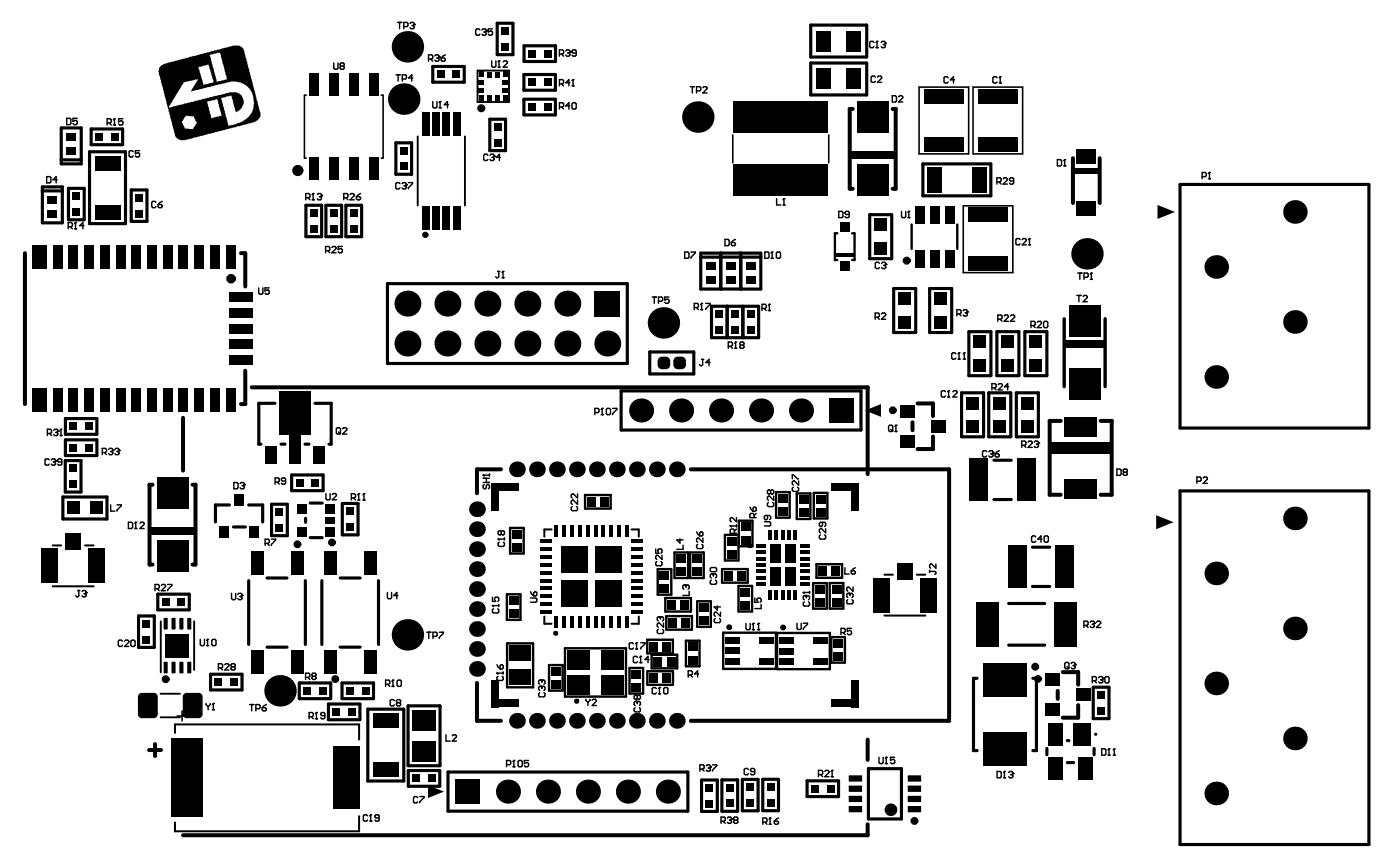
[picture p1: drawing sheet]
<svg xmlns="http://www.w3.org/2000/svg" width="148mm" height="91mm" viewBox="0 0 148 91" stroke-linecap="round" stroke-linejoin="round" font-family="sans-serif">
<g fill="#000">
<path d="M122.5 21.7l1.9 .7-1.9 .8zM91.5 43.4l1.7-.6v1.3zM122.4 54.5l1.8 .8-1.8 .7zM45.3 83.1l1.7 .7-1.7 .7zM91.2 84.8v.1zM91.2 85.9v.1zM91.2 82.6v.1zM91.2 83.7v.1zM97.4 82.1h.1z"/>
<path d="M16.9 7l.5-.3h.2l.2-.1 .6-.1 6.2-1.7h.7l.3 .2 .2 .2 .1 .2v.3l1.1 3.9 .1 1 .5 1.3v.4l-.5 .6-1.1 .3-.9 .2-.2 .1-.9 .2-.2 .1-1 .2-.2 .1-.6 .1-2.3 .6h-.8l-.4-.4-1-4-.3-.9v-.2l-.1-.3-.2-.9-.1-.2v-.5zM22.2 5.8l.7 2.6v.2l1.1-.2v-.4l-.2-.2-.5-2.2zM21 7.1l.5 1.9 1.1-.3-.5-1.8zM19.4 8.8l-.3 .6h-.1l-.4 .7-.1 .3h-.1l-.2 .5-.2 .1-.1 .4 2.6-.6 .2-.1 1.4-.3 .6-.3 1-.1 .6-.2h.8l.5 .3 .2 .5v.4l-.2 .5-.6 .4-.5-1.8-1.1 .3 .8 2.9 .8-.2 .7-.2 .7-.6 .3-.5 .2-.8-.2-1.1-.3-.5-.4-.4-.5-.3-1.1-.1-4.1 1.1-.1-.1 .8-1.2zM21.9 10.8l.5 1.7 1.1-.2-.5-1.8zM19.5 12.4l-.3 .6 .4 .6 .8 .1 .3-.5a.22 .22 0 0 0 .1-.2 .22 .22 0 0 0-.1-.2l-.2-.5h-.8z"/>
<path d="M69.6 38.2h.5zM69.7 38l.1-.2 .3-.1v.5h-.5z"/>
<path d="M70.1 38.6v.5zM69.6 38.6h.5v.5l-.3-.1-.1-.2z"/>
<path d="M70.5 37.7v.5zM70.5 37.7l.2 .1 .2 .2v.2h-.4z"/>
<path d="M70.5 38.6h.4zM70.5 38.6h.4v.2l-.2 .2-.2 .1z"/>
<path d="M71.3 38.2h.4zM71.3 38l.2-.2 .2-.1v.5h-.4z"/>
<path d="M71.7 38.6v.5zM71.3 38.6h.4v.5l-.2-.1-.2-.2z"/>
<path d="M72.1 37.7v.5zM72.1 37.7l.3 .1 .1 .2 .1 .2h-.5z"/>
<path d="M72.1 38.6h.5zM72.1 38.6h.5l-.1 .2-.1 .2-.3 .1z"/>
<path d="M15 75.6v.4zM14.6 75.6h.4v.4l-.3-.2z"/>
<path d="M14.6 73.7h.4zM14.7 73.5l.3-.2v.4h-.4z"/>
<path d="M16.3 75.6h.4zM16.3 75.6h.4l-.1 .2-.3 .2z"/>
<path d="M16.3 73.3v.4zM16.3 73.3l.3 .2 .1 .2h-.4z"/>
<path d="M17.3 70.2h.1zM17.4 70.1v-.1v.2h-.1z"/>
<path d="M17.4 71.1v.2zM17.3 71.1h.1v.2z"/>
<path d="M17.3 65.5h.1zM17.4 65.4v.1h-.1z"/>
<path d="M17.4 66.5v.1zM17.3 66.5h.1v.1z"/>
<path d="M17.6 71.1h.1zM17.6 71.1h.1l-.1 .2z"/>
<path d="M17.6 70v.2zM17.6 70l.1 .2h-.1z"/>
<path d="M17.6 66.5h.1zM17.6 66.5h.1l-.1 .1z"/>
<path d="M17.6 65.4v.1zM17.6 65.4l.1 .1h-.1z"/>
<path d="M18.1 70.2h.2zM18.2 70.1l.1-.1v.2h-.2z"/>
<path d="M18.3 71.1v.2zM18.1 71.1h.2v.2z"/>
<path d="M18.1 65.5h.2zM18.2 65.4h.1v.1h-.2z"/>
<path d="M18.3 66.5v.1zM18.1 66.5h.2v.1z"/>
<path d="M18.5 71.1h.1zM18.5 71.1h.1l-.1 .2z"/>
<path d="M18.5 70v.2zM18.5 70l.1 .2h-.1z"/>
<path d="M18.5 66.5h.1zM18.5 66.5h.1l-.1 .1z"/>
<path d="M18.5 65.4v.1zM18.5 65.4l.1 .1h-.1z"/>
<path d="M19 70.2h.1zM19 70.1l.1-.1v.2h-.1z"/>
<path d="M19.1 71.1v.2zM19 71.1h.1v.2z"/>
<path d="M19 65.5h.1zM19 65.4h.1v.1h-.1z"/>
<path d="M19.1 66.5v.1zM19 66.5h.1v.1z"/>
<path d="M19.3 71.1h.1zM19.3 71.1h.1l-.1 .2z"/>
<path d="M19.3 70v.2zM19.3 70l.1 .2h-.1z"/>
<path d="M19.3 66.5h.1zM19.3 66.5h.1l-.1 .1z"/>
<path d="M19.3 65.4v.1zM19.3 65.4l.1 .1h-.1z"/>
<path d="M19.3 73.7h.5zM19.4 73.5l.4-.2v.4h-.5z"/>
<path d="M19.8 75.6v.4zM19.3 75.6h.5v.4l-.4-.2z"/>
<path d="M19.8 70.2h.1zM19.8 70.1l.1-.1v.2h-.1z"/>
<path d="M19.9 71.1v.2zM19.8 71.1h.1v.2z"/>
<path d="M19.8 65.5h.1zM19.8 65.4h.1v.1h-.1z"/>
<path d="M19.9 66.5v.1zM19.8 66.5h.1v.1z"/>
<path d="M20.1 71.1h.1zM20.1 71.1h.1l-.1 .2z"/>
<path d="M20.1 70v.2zM20.1 70l.1 .2h-.1z"/>
<path d="M20.1 66.5h.1zM20.1 66.5h.1l-.1 .1z"/>
<path d="M20.1 65.4v.1zM20.1 65.4l.1 .1h-.1z"/>
<path d="M21 73.3v.4zM21 73.3l.2 .1 .2 .3h-.4z"/>
<path d="M21 75.6h.4zM21 75.6h.4v.2l-.4 .2z"/>
<path d="M89.8 84.3h.1zM89.8 84.2l.1 .1z"/>
<path d="M89.9 84.8v.1zM89.8 84.8l.1 .1z"/>
<path d="M89.8 85.4h.1zM89.8 85.3l.1 .1z"/>
<path d="M89.9 85.9v.1zM89.8 85.9l.1 .1z"/>
<path d="M89.8 82.1h.1zM89.8 82.1h.1z"/>
<path d="M89.9 82.6v.1zM89.8 82.6l.1 .1z"/>
<path d="M89.8 83.2h.1zM89.8 83.2h.1z"/>
<path d="M89.9 83.7v.1zM89.8 83.7l.1 .1z"/>
<path d="M91.2 84.2v.1zM91.2 84.2v.1z"/>
<path d="M91.2 85.3v.1zM91.2 85.3v.1z"/>
<path d="M91.2 83.1v.1zM91.2 83.1v.1z"/>
<path d="M96.1 84.3h.1zM96.1 84.2l.1 .1z"/>
<path d="M96.2 84.8v.1zM96.1 84.8l.1 .1z"/>
<path d="M96.1 85.4h.1zM96.1 85.3l.1 .1z"/>
<path d="M96.2 85.9v.1zM96.1 85.9l.1 .1z"/>
<path d="M96.1 82.1h.1zM96.1 82.1h.1z"/>
<path d="M96.2 82.6v.1zM96.1 82.6l.1 .1z"/>
<path d="M96.1 83.2h.1zM96.1 83.2h.1z"/>
<path d="M96.2 83.7v.1zM96.1 83.7l.1 .1z"/>
<path d="M97.4 84.8h.1zM97.4 84.8h.1l-.1 .1z"/>
<path d="M97.4 84.2v.1zM97.4 84.2l.1 .1z"/>
<path d="M97.4 85.9h.1zM97.4 85.9h.1l-.1 .1z"/>
<path d="M97.4 85.3v.1zM97.4 85.3l.1 .1z"/>
<path d="M97.4 82.6h.1zM97.4 82.6h.1l-.1 .1z"/>
<path d="M97.4 83.7h.1zM97.4 83.7h.1l-.1 .1z"/>
<path d="M97.4 83.1v.1zM97.4 83.1l.1 .1z"/>
<circle cx="42.7" cy="10.5" r="1.67"/>
<circle cx="43.1" cy="5" r="1.67"/>
<circle cx="73.9" cy="12.4" r="1.67"/>
<circle cx="43.1" cy="32.1" r="1.37"/>
<circle cx="43.1" cy="36.4" r="1.37"/>
<circle cx="47.4" cy="36.4" r="1.37"/>
<circle cx="47.4" cy="32.1" r="1.37"/>
<circle cx="51.6" cy="32.1" r="1.37"/>
<circle cx="51.6" cy="36.4" r="1.37"/>
<circle cx="55.8" cy="36.4" r="1.37"/>
<circle cx="55.8" cy="32.1" r="1.37"/>
<circle cx="60" cy="36.4" r="1.37"/>
<circle cx="60" cy="32.1" r="1.37"/>
<circle cx="64.3" cy="36.4" r="1.37"/>
<circle cx="70.2" cy="34.2" r="1.67"/>
<circle cx="115" cy="26.9" r="1.67"/>
<circle cx="128.7" cy="39.9" r="1.25"/>
<circle cx="128.7" cy="28.3" r="1.25"/>
<circle cx="137" cy="22.4" r="1.25"/>
<circle cx="137" cy="34.1" r="1.25"/>
<circle cx="50.5" cy="58.1" r=".83"/>
<circle cx="50.5" cy="53.9" r=".83"/>
<circle cx="50.5" cy="56" r=".83"/>
<circle cx="54.7" cy="49.7" r=".83"/>
<circle cx="56.8" cy="49.7" r=".83"/>
<circle cx="58.9" cy="49.7" r=".83"/>
<circle cx="61.1" cy="49.7" r=".83"/>
<circle cx="63.2" cy="49.7" r=".83"/>
<circle cx="65.3" cy="49.7" r=".83"/>
<circle cx="67.4" cy="49.7" r=".83"/>
<circle cx="67.9" cy="43.4" r="1.27"/>
<circle cx="69.5" cy="49.7" r=".83"/>
<circle cx="71.6" cy="49.7" r=".83"/>
<circle cx="72.1" cy="43.4" r="1.27"/>
<circle cx="76.3" cy="43.4" r="1.27"/>
<circle cx="80.5" cy="43.4" r="1.27"/>
<circle cx="84.8" cy="43.4" r="1.27"/>
<circle cx="137" cy="54.9" r="1.25"/>
<circle cx="29.6" cy="73.1" r="1.67"/>
<circle cx="43.1" cy="67.2" r="1.67"/>
<circle cx="50.5" cy="68.7" r=".83"/>
<circle cx="50.5" cy="66.6" r=".83"/>
<circle cx="50.5" cy="64.5" r=".83"/>
<circle cx="50.5" cy="62.3" r=".83"/>
<circle cx="50.5" cy="70.8" r=".83"/>
<circle cx="50.5" cy="60.2" r=".83"/>
<circle cx="54.7" cy="76.3" r=".83"/>
<circle cx="56.8" cy="76.3" r=".83"/>
<circle cx="58.9" cy="76.3" r=".83"/>
<circle cx="61.1" cy="76.3" r=".83"/>
<circle cx="63.2" cy="76.3" r=".83"/>
<circle cx="65.3" cy="76.3" r=".83"/>
<circle cx="67.4" cy="76.3" r=".83"/>
<circle cx="69.5" cy="76.3" r=".83"/>
<circle cx="71.6" cy="76.3" r=".83"/>
<circle cx="128.7" cy="60.7" r="1.25"/>
<circle cx="128.7" cy="72.3" r="1.25"/>
<circle cx="137" cy="78.2" r="1.25"/>
<circle cx="137" cy="66.5" r="1.25"/>
<circle cx="53.8" cy="83.8" r="1.27"/>
<circle cx="58" cy="83.8" r="1.27"/>
<circle cx="62.2" cy="83.8" r="1.27"/>
<circle cx="66.5" cy="83.8" r="1.27"/>
<circle cx="70.7" cy="83.8" r="1.27"/>
<circle cx="128.7" cy="84" r="1.25"/>
</g>
<path d="M5.6 57.7h.9M9 57.7h.9M58.4 56h-.8v.8M66.8 56h.8v.8M5.6 62.1h4.3M18.5 77.6v-.9h19.5v1.6M57.6 65.2v.8h.8M67.6 65.2v.8h-.8M93.6 60.8h.9M93.6 65.1h4.3M97 60.8h.9M38 86.4v1.6h-19.5v-1" fill="none" stroke="#000" stroke-width=".21"/>
<g fill="none" stroke="#000" stroke-width=".33">
<path d="M4.5 19.8h2.1v3.8h-2.1zM6.5 13.5h2.1v3.8h-2.1zM6.5 16.9h2.1M7.2 19.9h1.7v3.4h-1.7zM9.5 16.1h3.8v7.6h-3.8zM9.6 13.6h3.4v1.7h-3.4zM41.9 15.1h1.7v3.3h-1.7zM45.8 7h3.3v1.7h-3.3zM51.8 12.6h1.7v3.3h-1.7zM52.6 2.5h1.7v3.3h-1.7zM55.4 7.9h3.4v1.6h-3.4zM55.4 10.5h3.4v1.7h-3.4z"/>
<path d="M55.5 4.8h3.3v1.7h-3.3zM85.8 2.7h5.9v3.3h-5.9zM85.8 6.7h5.9v3.4h-5.9zM97.7 17.3h7.2v3.4h-7.2zM124.9 19.5h20v25.8h-20zM4.5 20.2h2.1M13.9 20.1h1.7v3.3h-1.7zM32.4 21.7h1.6v3.3h-1.6zM34.5 21.7h1.7v3.3h-1.7zM36.6 21.7h1.7v3.3h-1.7zM41 30h25.4v8.5h-25.4zM68.8 37.2h4.6v2.4h-4.6z"/>
<path d="M74.2 26.8h6.3v3.8h-6.3zM74.2 27.2h6.3M75.3 32.4h5v3.3h-5zM76.3 26.8v3.8M76.9 32.4v3.3M77 32.4v3.3M78.4 26.8v3.8M78.6 32.4v3.3M92 22.7h2.4v4.7h-2.4zM94.6 30.5h2.3v4.7h-2.3zM98.4 30.5h2.3v4.7h-2.3zM102.5 35.1h2.4v4.7h-2.4z"/>
<path d="M105.5 35.1h2.3v4.7h-2.3zM108.5 35.1h2.3v4.7h-2.3zM6.7 52.6h4.6v2.3h-4.6zM6.9 48.7h1.7v3.4h-1.7zM6.9 44.3h3.4v1.7h-3.4zM6.9 46.6h3.4v1.6h-3.4zM24.3 53.4h-1.5v1.8M24.7 55.8h1.3M26.3 53.4h1.5v1.8M28.7 53.4h1.7v3.3h-1.7zM29.1 42.7h-1.7v4.3h.2M29.7 47h.5"/>
<path d="M30.9 50.3h3.3v1.6h-3.3zM32.3 47h.4M32.3 54.9v.4M32.8 56.9h1.3M32.8 53.2h1.3M33.3 42.7h1.8v4.3h-.3M36.2 53.3h1.7v3.3h-1.7zM65.7 41.4h25.4v4.1h-25.4zM101.8 41.6h2.3v4.6h-2.3zM104.6 41.6h2.4v4.6h-2.4zM105.2 48.7h1.8M105.2 52.9h1.8"/>
<path d="M107.6 41.6h2.3v4.6h-2.3zM109.3 57.9h1.8M124.9 52h20v37.4h-20zM14.7 65.2h1.6v3.3h-1.6zM16.7 62.9h3.3v1.6h-3.3zM22.3 71.4h3.3v1.6h-3.3zM26.3 61.5v6.7M28.3 68.5h2.1M28.3 61.2h2.1M31.7 72.3h3.3v1.6h-3.3zM32.3 61.5v6.7M34.1 61.5v6.7"/>
<path d="M34.8 74.5h3.3v1.7h-3.3zM36 68.5h2.1M36 61.2h2.1M36.2 72.3h3.3v1.6h-3.3zM38.9 75.1h3.8v7.6h-3.8zM40.1 61.5v6.7M43.2 74.7h3.4v6.3h-3.4zM103.4 71.8h-.4v7.6h.4M106.7 68.3h3.9M106.7 63.9h3.9M109.3 62.1h1.8M109.3 71.8h.4v7.6h-.4"/>
<path d="M110.8 79.2v.7M113 78.4h.1M115.7 72.7h1.7v3.4h-1.7zM115.8 79.2v.7M43.2 81.5h3.3v1.7h-3.3zM47.4 81.7h25.4v4.1h-25.4zM74.2 82.6h1.7v3.3h-1.7zM76.4 82.5h1.7v3.4h-1.7zM78.6 82.5h1.6v3.3h-1.6zM80.7 82.5h1.7v3.3h-1.7zM85.4 82.6h3.3v1.7h-3.3zM91.9 81.4h3.5v5.3h-3.5z"/>
<path d="M113 80.7h.6"/>
<circle cx="45" cy="24.9" r=".17"/>
</g>
<g fill="none" stroke="#000" stroke-width=".42">
<path d="M90.2 11.5h-.3v8.5h.3M94.5 11.5h.3v8.5h-.3M113.6 16.7v4.8M116.4 16.7v4.8M2.6 26.8v16M25.5 26.8h.5v3.5M26 39.2v3.6h-.5M88.4 26.9h2M16.1 51.3h-.3v8.5h.3M19.4 44.2v5.6M20.4 51.3h.3v8.5h-.3M26.6 41h65.2v9.2"/>
<path d="M53 49.7h-2.5v2.5M73.1 49.7h27.3v26.6h-27.3M96.6 44.7v.8M97.1 42.7h1.6v1.3M98.7 46.2v1.3h-1.6M112.3 44.5h-1.2v7.9h1.2M116.5 44.5h1.2v7.9h-1.2M15.8 79.4h1.2M16.4 78.7v1.3M50.5 72.3v4h2.5M91.8 78.3v2.1M111.9 73.1v.9"/>
<path d="M112.5 71.1h1.6v1.4M114.1 74.6v1.4h-1.6M91.8 87.2v1.2h-72.4"/>
<circle cx="50.9" cy="11.5" r=".21"/>
<circle cx="96" cy="27.6" r=".21"/>
<circle cx="31.5" cy="57.6" r=".2"/>
<circle cx="35.1" cy="57.4" r=".2"/>
<circle cx="79.4" cy="57.8" r=".04"/>
<circle cx="17.5" cy="71.9" r=".21"/>
<circle cx="35.5" cy="71.9" r=".2"/>
<circle cx="58.8" cy="67" r=".04"/>
<circle cx="61" cy="74.2" r=".06"/>
<circle cx="77.2" cy="66.4" r=".09"/>
<circle cx="82.9" cy="66.4" r=".09"/>
<circle cx="109.6" cy="70.6" r=".21"/>
<circle cx="96.8" cy="86.9" r=".21"/>
</g>
<path d="M44.2 14.4v7.4M49.2 14.4v7.4M50.5 7.5h3.4v3.3h-3.4zM17 73.4h2M17 75.9h2M17 65.8v5.4M20.5 65.8v5.1" fill="none" stroke="#000" stroke-width=".2"/>
<g fill="none" stroke="#000" stroke-width=".17">
<path d="M32.4 10.1h-.2v6.6h.2M40.3 10.1h.2v6.6h-.2M77.6 14.3v2.9M87.7 14.3v2.9M97.3 9.2h5.2v7.1h-5.2zM103 9.2h5.2v7.1h-5.2zM101.9 21.8h5.3v7.1h-5.3zM18.7 75.8h1.1M19.3 75.2v1.1"/>
<circle cx="116" cy="77.7" r=".08"/>
</g>
<g fill="none" stroke="#000" stroke-width=".25">
<path d="M88.6 24.7h-.2v2.8h.2M90.2 24.7h.2v2.8h-.2M96.5 23.8v2.5M101.3 23.8v2.5M54 55.9h1.4v2.7h-1.4zM61.9 52.4h2.7v1.4h-2.7zM71.4 58.5h1.4v2.7h-1.4zM73 58.5h1.5v2.7h-1.5zM76.7 56.6h1.5v2.7h-1.5zM78.2 55.1h1.4v2.7h-1.4zM82.1 52.1h1.5v2.7h-1.5zM84.3 52.2h1.5v2.7h-1.5z"/>
<path d="M86.1 52.2h1.5v2.7h-1.5zM86.4 59.7h2.7v1.5h-2.7zM53.6 62.9h1.5v2.7h-1.5zM53.7 68.1h2.7v4.6h-2.7zM58.1 70.4h1.4v2.7h-1.4zM59.8 68.6h6.5v5.1h-6.5zM66.6 70.7h1.5v2.7h-1.5zM68.5 67.7h2.7v1.4h-2.7zM68.5 71h2.7v1.5h-2.7zM69 69.3h2.7v1.4h-2.7zM69.6 60.2h1.4v2.7h-1.4zM70.4 63.3h2.7v1.4h-2.7z"/>
<path d="M70.5 65.2h2.7v1.4h-2.7zM72.6 67.8h1.4v2.7h-1.4zM73.8 63.6h1.4v2.7h-1.4zM76.4 60.2h2.7v1.5h-2.7zM76.5 67h5.6v3.8h-5.6zM78.2 62h1.4v2.7h-1.4zM82.2 67h5.6v3.8h-5.6zM86.1 61.7h1.4v2.7h-1.4zM87.8 61.7h1.5v2.7h-1.5zM88 67.4h1.4v2.7h-1.4z"/>
</g>
<path d="M112.6 33.7v7.2M117 33.7v7.2" fill="none" stroke="#000" stroke-width=".36"/>
<g fill="#000">
<path d="M7 14.1h1v.8h-1z" fill-rule="evenodd"/>
<path d="M7 15.6h1v.8h-1z" fill-rule="evenodd"/>
<path d="M10 16.5h2.7v1.5h-2.7z" fill-rule="evenodd"/>
<path d="M10.1 14.1h.8v.8h-.8z" fill-rule="evenodd"/>
<path d="M11.7 14.1h.9v.8h-.9z" fill-rule="evenodd"/>
<path d="M32.7 16.6h1v2.4h-1z" fill-rule="evenodd"/>
<path d="M32.7 7.8h1v2.4h-1z" fill-rule="evenodd"/>
<path d="M34.8 16.6h1v2.4h-1z" fill-rule="evenodd"/>
<path d="M34.8 7.8h1v2.4h-1z" fill-rule="evenodd"/>
<path d="M36.9 16.6h1v2.4h-1z" fill-rule="evenodd"/>
<path d="M36.9 7.8h1v2.4h-1z" fill-rule="evenodd"/>
<path d="M39.1 16.6h1v2.4h-1z" fill-rule="evenodd"/>
<path d="M39.1 7.8h1v2.4h-1z" fill-rule="evenodd"/>
<path d="M42.3 17.2h.8v.8h-.8z" fill-rule="evenodd"/>
<path d="M42.3 15.5h.8v.9h-.8z" fill-rule="evenodd"/>
<path d="M44.7 11.8h.8v2.6h-.8z" fill-rule="evenodd"/>
<path d="M45.7 11.8h.9v2.6h-.9z" fill-rule="evenodd"/>
<path d="M46.8 11.8h.9v2.6h-.9z" fill-rule="evenodd"/>
<path d="M46.2 7.5h.9v.8h-.9z" fill-rule="evenodd"/>
<path d="M47.9 11.8h.8v2.6h-.8z" fill-rule="evenodd"/>
<path d="M47.9 7.5h.8v.8h-.8z" fill-rule="evenodd"/>
<path d="M50.7 7.6h.5v.5h-.5z" fill-rule="evenodd"/>
<path d="M50.7 10.1h.5v.6h-.5z" fill-rule="evenodd"/>
<path d="M50.7 9.3h.5v.5h-.5z" fill-rule="evenodd"/>
<path d="M50.7 8.5h.5v.5h-.5z" fill-rule="evenodd"/>
<path d="M51.5 7.6h.5v.6h-.5z" fill-rule="evenodd"/>
<path d="M51.5 10.1h.5v.6h-.5z" fill-rule="evenodd"/>
<path d="M52.4 7.6h.5v.6h-.5z" fill-rule="evenodd"/>
<path d="M52.4 10.1h.5v.6h-.5z" fill-rule="evenodd"/>
<path d="M53 4.5h.9v.9h-.9z" fill-rule="evenodd"/>
<path d="M53 2.9h.9v.8h-.9z" fill-rule="evenodd"/>
<path d="M52.3 13h.8v.9h-.8z" fill-rule="evenodd"/>
<path d="M52.3 14.7h.8v.8h-.8z" fill-rule="evenodd"/>
<path d="M53.2 7.6h.5v.5h-.5z" fill-rule="evenodd"/>
<path d="M53.2 10.1h.5v.6h-.5z" fill-rule="evenodd"/>
<path d="M53.2 9.3h.5v.5h-.5z" fill-rule="evenodd"/>
<path d="M53.2 8.5h.5v.5h-.5z" fill-rule="evenodd"/>
<path d="M55.9 10.9h.8v.8h-.8z" fill-rule="evenodd"/>
<path d="M55.9 8.3h.8v.8h-.8z" fill-rule="evenodd"/>
<path d="M55.9 5.3h.8v.8h-.8z" fill-rule="evenodd"/>
<path d="M57.5 10.9h.9v.8h-.9z" fill-rule="evenodd"/>
<path d="M57.5 8.3h.9v.8h-.9z" fill-rule="evenodd"/>
<path d="M57.5 5.3h.9v.8h-.9z" fill-rule="evenodd"/>
<path d="M77.6 10.8h10v3.3h-10z" fill-rule="evenodd"/>
<path d="M77.6 17.4h10v3.3h-10z" fill-rule="evenodd"/>
<path d="M86.4 3.3h1.5v2.1h-1.5z" fill-rule="evenodd"/>
<path d="M86.4 7.3h1.5v2.1h-1.5z" fill-rule="evenodd"/>
<path d="M89.6 3.3h1.5v2.1h-1.5z" fill-rule="evenodd"/>
<path d="M89.6 7.3h1.5v2.1h-1.5z" fill-rule="evenodd"/>
<path d="M90.7 10.8h3.3v3.3h-3.3z" fill-rule="evenodd"/>
<path d="M89.9 16h4.9v.8h-4.9z" fill-rule="evenodd"/>
<path d="M97.8 14.6h4.2v1.5h-4.2z" fill-rule="evenodd"/>
<path d="M97.8 9.4h4.2v1.5h-4.2z" fill-rule="evenodd"/>
<path d="M103.5 14.6h4.2v1.5h-4.2z" fill-rule="evenodd"/>
<path d="M103.5 9.4h4.2v1.5h-4.2z" fill-rule="evenodd"/>
<path d="M113.6 17.8h2.8v.7h-2.8z" fill-rule="evenodd"/>
<path d="M114 15.8h2v1.5h-2z" fill-rule="evenodd"/>
<path d="M3.4 26h1.5v2.5h-1.5z" fill-rule="evenodd"/>
<path d="M5 20.7h1v.9h-1z" fill-rule="evenodd"/>
<path d="M5 22.2h1v.9h-1z" fill-rule="evenodd"/>
<path d="M5.6 26h1v2.5h-1z" fill-rule="evenodd"/>
<path d="M7.7 20.3h.8v.9h-.8z" fill-rule="evenodd"/>
<path d="M7.7 22h.8v.8h-.8z" fill-rule="evenodd"/>
<path d="M7.3 26h1v2.5h-1z" fill-rule="evenodd"/>
<path d="M8.9 26h1v2.5h-1z" fill-rule="evenodd"/>
<path d="M10 21.7h2.7v1.5h-2.7z" fill-rule="evenodd"/>
<path d="M10.6 26h1v2.5h-1z" fill-rule="evenodd"/>
<path d="M12.3 26h1v2.5h-1z" fill-rule="evenodd"/>
<path d="M14.3 20.5h.8v.9h-.8z" fill-rule="evenodd"/>
<path d="M14.3 22.2h.8v.8h-.8z" fill-rule="evenodd"/>
<path d="M13.9 26h1v2.5h-1z" fill-rule="evenodd"/>
<path d="M15.6 26h1v2.5h-1z" fill-rule="evenodd"/>
<path d="M17.3 26h1v2.5h-1z" fill-rule="evenodd"/>
<path d="M18.9 26h1v2.5h-1z" fill-rule="evenodd"/>
<path d="M20.6 26h1v2.5h-1z" fill-rule="evenodd"/>
<path d="M22.3 26h1v2.5h-1z" fill-rule="evenodd"/>
<path d="M24.3 37.6h2.5v1h-2.5z" fill-rule="evenodd"/>
<path d="M24.3 34.3h2.5v1h-2.5z" fill-rule="evenodd"/>
<path d="M24.3 31h2.5v1h-2.5z" fill-rule="evenodd"/>
<path d="M24.3 35.9h2.5v1h-2.5z" fill-rule="evenodd"/>
<path d="M24.3 32.6h2.5v1h-2.5z" fill-rule="evenodd"/>
<path d="M23.9 26h1v2.5h-1z" fill-rule="evenodd"/>
<path d="M32.8 23.8h.8v.8h-.8z" fill-rule="evenodd"/>
<path d="M32.8 22.1h.8v.9h-.8z" fill-rule="evenodd"/>
<path d="M34.9 23.8h.8v.8h-.8z" fill-rule="evenodd"/>
<path d="M34.9 22.1h.8v.9h-.8z" fill-rule="evenodd"/>
<path d="M37 23.8h.9v.8h-.9z" fill-rule="evenodd"/>
<path d="M37 22.1h.9v.9h-.9z" fill-rule="evenodd"/>
<path d="M44.7 21.8h.8v2.5h-.8z" fill-rule="evenodd"/>
<path d="M45.7 21.8h.9v2.5h-.9z" fill-rule="evenodd"/>
<path d="M46.8 21.8h.9v2.5h-.9z" fill-rule="evenodd"/>
<path d="M47.9 21.8h.8v2.5h-.8z" fill-rule="evenodd"/>
<path d="M62.9 30.8h2.7v2.7h-2.7z" fill-rule="evenodd"/>
<path d="M69.6 38.2l.5-.5h.4l.4 .5v.4l-.4 .5h-.4l-.5-.5z" fill-rule="evenodd"/>
<path d="M71.3 38.2l.4-.5h.4l.5 .5v.4l-.5 .5h-.4l-.4-.5z" fill-rule="evenodd"/>
<path d="M74.7 27.7h1v.9h-1z" fill-rule="evenodd"/>
<path d="M74.7 29.2h1v.9h-1z" fill-rule="evenodd"/>
<path d="M75.7 34.5h.9v.8h-.9z" fill-rule="evenodd"/>
<path d="M75.7 32.8h.9v.9h-.9z" fill-rule="evenodd"/>
<path d="M76.8 27.7h1v.9h-1z" fill-rule="evenodd"/>
<path d="M76.8 29.2h1v.9h-1z" fill-rule="evenodd"/>
<path d="M77.4 34.5h.8v.8h-.8z" fill-rule="evenodd"/>
<path d="M77.4 32.8h.8v.9h-.8z" fill-rule="evenodd"/>
<path d="M79 34.5h.9v.8h-.9z" fill-rule="evenodd"/>
<path d="M79 32.8h.9v.9h-.9z" fill-rule="evenodd"/>
<path d="M79 27.7h1v.9h-1z" fill-rule="evenodd"/>
<path d="M79 29.2h1v.9h-1z" fill-rule="evenodd"/>
<path d="M88.9 27.7h1v1h-1z" fill-rule="evenodd"/>
<path d="M88.9 23.5h1v1h-1z" fill-rule="evenodd"/>
<path d="M90.7 17.4h3.3v3.3h-3.3z" fill-rule="evenodd"/>
<path d="M92.5 25.6h1.4v1.4h-1.4z" fill-rule="evenodd"/>
<path d="M92.5 23.1h1.4v1.4h-1.4z" fill-rule="evenodd"/>
<path d="M95.1 33.4h1.3v1.4h-1.3z" fill-rule="evenodd"/>
<path d="M95.1 31h1.3v1.3h-1.3z" fill-rule="evenodd"/>
<path d="M96.8 26.5h1v1.8h-1z" fill-rule="evenodd"/>
<path d="M96.8 21.8h1v1.8h-1z" fill-rule="evenodd"/>
<path d="M98.4 26.5h1v1.8h-1z" fill-rule="evenodd"/>
<path d="M98.4 21.8h1v1.8h-1z" fill-rule="evenodd"/>
<path d="M98.1 17.7h1.5v2.7h-1.5z" fill-rule="evenodd"/>
<path d="M98.9 31h1.3v1.3h-1.3z" fill-rule="evenodd"/>
<path d="M98.9 33.4h1.3v1.4h-1.3z" fill-rule="evenodd"/>
<path d="M100 26.5h1v1.8h-1z" fill-rule="evenodd"/>
<path d="M100 21.8h1v1.8h-1z" fill-rule="evenodd"/>
<path d="M103 38h1.4v1.3h-1.4z" fill-rule="evenodd"/>
<path d="M103 35.5h1.4v1.3h-1.4z" fill-rule="evenodd"/>
<path d="M102.9 17.7h1.5v2.7h-1.5z" fill-rule="evenodd"/>
<path d="M102.5 27.1h4.2v1.5h-4.2z" fill-rule="evenodd"/>
<path d="M102.5 22h4.2v1.5h-4.2z" fill-rule="evenodd"/>
<path d="M106 35.5h1.3v1.3h-1.3z" fill-rule="evenodd"/>
<path d="M106 38h1.3v1.3h-1.3z" fill-rule="evenodd"/>
<path d="M109 38h1.3v1.3h-1.3z" fill-rule="evenodd"/>
<path d="M109 35.5h1.3v1.3h-1.3z" fill-rule="evenodd"/>
<path d="M112.6 36h4.4v.9h-4.4z" fill-rule="evenodd"/>
<path d="M114 21.3h2v1.5h-2z" fill-rule="evenodd"/>
<path d="M113.1 39h3.4v3.3h-3.4z" fill-rule="evenodd"/>
<path d="M113.1 32.3h3.4v3.4h-3.4z" fill-rule="evenodd"/>
<path d="M3.4 41.1h1.5v2.5h-1.5z" fill-rule="evenodd"/>
<path d="M5.6 41.1h1v2.5h-1z" fill-rule="evenodd"/>
<path d="M7.3 44.7h.9v.8h-.9z" fill-rule="evenodd"/>
<path d="M7.3 50.8h.9v.9h-.9z" fill-rule="evenodd"/>
<path d="M7.3 49.2h.9v.8h-.9z" fill-rule="evenodd"/>
<path d="M7.3 47h.9v.8h-.9z" fill-rule="evenodd"/>
<path d="M7.3 41.1h1v2.5h-1z" fill-rule="evenodd"/>
<path d="M7.1 53.1h1.3v1.3h-1.3z" fill-rule="evenodd"/>
<path d="M6.9 56.5h1.7v1.7h-1.7z" fill-rule="evenodd"/>
<path d="M9 44.7h.8v.8h-.8z" fill-rule="evenodd"/>
<path d="M9 47h.8v.8h-.8z" fill-rule="evenodd"/>
<path d="M8.9 41.1h1v2.5h-1z" fill-rule="evenodd"/>
<path d="M9.6 53.1h1.3v1.3h-1.3z" fill-rule="evenodd"/>
<path d="M10.6 41.1h1v2.5h-1z" fill-rule="evenodd"/>
<path d="M12.3 41.1h1v2.5h-1z" fill-rule="evenodd"/>
<path d="M13.9 41.1h1v2.5h-1z" fill-rule="evenodd"/>
<path d="M15.6 41.1h1v2.5h-1z" fill-rule="evenodd"/>
<path d="M16.6 50.5h3.3v3.4h-3.3z" fill-rule="evenodd"/>
<path d="M17.3 41.1h1v2.5h-1z" fill-rule="evenodd"/>
<path d="M18.9 41.1h1v2.5h-1z" fill-rule="evenodd"/>
<path d="M15.8 55.7h4.9v.9h-4.9z" fill-rule="evenodd"/>
<path d="M20.6 41.1h1v2.5h-1z" fill-rule="evenodd"/>
<path d="M22.3 41.1h1v2.5h-1z" fill-rule="evenodd"/>
<path d="M23.3 55.7h1v1.2h-1z" fill-rule="evenodd"/>
<path d="M24.8 52.4h1v1.1h-1z" fill-rule="evenodd"/>
<path d="M23.9 41.1h1v2.5h-1z" fill-rule="evenodd"/>
<path d="M26.4 55.7h1v1.2h-1z" fill-rule="evenodd"/>
<path d="M26.5 58.3h1.4v2.5h-1.4z" fill-rule="evenodd"/>
<path d="M29.2 53.8h.8v.8h-.8z" fill-rule="evenodd"/>
<path d="M29.2 55.4h.8v.9h-.8z" fill-rule="evenodd"/>
<path d="M28.1 47.2h1.2v1.8h-1.2z" fill-rule="evenodd"/>
<path d="M29.6 41.4h3.3v4.6h-3.3z" fill-rule="evenodd"/>
<path d="M30.6 47.2h1.2v1.8h-1.2z" fill-rule="evenodd"/>
<path d="M30.6 46h1.2v1.2h-1.2z" fill-rule="evenodd"/>
<path d="M31.3 50.7h.8v.8h-.8z" fill-rule="evenodd"/>
<path d="M31.5 53.3h1v1h-1z" fill-rule="evenodd"/>
<path d="M30.8 58.3h1.3v2.5h-1.3z" fill-rule="evenodd"/>
<path d="M31.5 55.8h1v1h-1z" fill-rule="evenodd"/>
<path d="M32.9 50.7h.9v.8h-.9z" fill-rule="evenodd"/>
<path d="M33.1 47.2h1.2v1.8h-1.2z" fill-rule="evenodd"/>
<path d="M34.5 54.7h1v.7h-1z" fill-rule="evenodd"/>
<path d="M34.5 53.3h1v1h-1z" fill-rule="evenodd"/>
<path d="M34.5 55.8h1v1h-1z" fill-rule="evenodd"/>
<path d="M36.6 55.4h.9v.8h-.9z" fill-rule="evenodd"/>
<path d="M36.6 53.7h.9v.8h-.9z" fill-rule="evenodd"/>
<path d="M52 51.2h.8v2.9h-.8z" fill-rule="evenodd"/>
<path d="M52 51.2h2.9v.8h-2.9z" fill-rule="evenodd"/>
<path d="M54.2 57.5h1v.9h-1z" fill-rule="evenodd"/>
<path d="M54.2 56.1h1v.9h-1z" fill-rule="evenodd"/>
<path d="M57.2 57.1h1.2v.4h-1.2z" fill-rule="evenodd"/>
<path d="M57.2 57.9h1.2v.4h-1.2z" fill-rule="evenodd"/>
<path d="M57.2 58.8h1.2v.3h-1.2z" fill-rule="evenodd"/>
<path d="M57.2 59.6h1.2v.4h-1.2z" fill-rule="evenodd"/>
<path d="M58.7 55.6h.3v1.2h-.3z" fill-rule="evenodd"/>
<path d="M59.4 57.8h2.8v2.8h-2.8z" fill-rule="evenodd"/>
<path d="M59.5 55.6h.4v1.2h-.4z" fill-rule="evenodd"/>
<path d="M60.3 55.6h.4v1.2h-.4z" fill-rule="evenodd"/>
<path d="M61.2 55.6h.3v1.2h-.3z" fill-rule="evenodd"/>
<path d="M62 55.6h.4v1.2h-.4z" fill-rule="evenodd"/>
<path d="M62.8 55.6h.4v1.2h-.4z" fill-rule="evenodd"/>
<path d="M62.1 52.6h.9v1h-.9z" fill-rule="evenodd"/>
<path d="M63 57.8h2.9v2.8h-2.9z" fill-rule="evenodd"/>
<path d="M63.7 55.6h.3v1.2h-.3z" fill-rule="evenodd"/>
<path d="M63.5 52.6h.9v1h-.9z" fill-rule="evenodd"/>
<path d="M64.5 55.6h.4v1.2h-.4z" fill-rule="evenodd"/>
<path d="M65.3 55.6h.4v1.2h-.4z" fill-rule="evenodd"/>
<path d="M66.2 55.6h.3v1.2h-.3z" fill-rule="evenodd"/>
<path d="M66.9 57.1h1.1v.4h-1.1z" fill-rule="evenodd"/>
<path d="M66.9 58.8h1.1v.3h-1.1z" fill-rule="evenodd"/>
<path d="M66.9 57.9h1.1v.4h-1.1z" fill-rule="evenodd"/>
<path d="M66.9 59.6h1.1v.4h-1.1z" fill-rule="evenodd"/>
<path d="M71.6 58.7h1v.9h-1z" fill-rule="evenodd"/>
<path d="M73.3 58.7h1v.9h-1z" fill-rule="evenodd"/>
<path d="M76.9 58.2h1v.9h-1z" fill-rule="evenodd"/>
<path d="M76.9 56.8h1v.9h-1z" fill-rule="evenodd"/>
<path d="M78.4 56.7h1v.9h-1z" fill-rule="evenodd"/>
<path d="M78.4 55.3h1v.9h-1z" fill-rule="evenodd"/>
<path d="M80 59h1v.3h-1z" fill-rule="evenodd"/>
<path d="M80 57.6h1v.4h-1z" fill-rule="evenodd"/>
<path d="M80 58.3h1v.3h-1z" fill-rule="evenodd"/>
<path d="M80 59.6h1v.4h-1z" fill-rule="evenodd"/>
<path d="M81.3 56.1h.4v1h-.4z" fill-rule="evenodd"/>
<path d="M82 56.1h.3v1h-.3z" fill-rule="evenodd"/>
<path d="M82.3 53.7h1.1v.9h-1.1z" fill-rule="evenodd"/>
<path d="M82.3 52.3h1.1v.9h-1.1z" fill-rule="evenodd"/>
<path d="M81.5 57.6h1.1v1.9h-1.1z" fill-rule="evenodd"/>
<path d="M82.7 56.1h.3v1h-.3z" fill-rule="evenodd"/>
<path d="M83.1 57.6h1.1v1.9h-1.1z" fill-rule="evenodd"/>
<path d="M83.3 56.1h.4v1h-.4z" fill-rule="evenodd"/>
<path d="M84 56.1h.3v1h-.3z" fill-rule="evenodd"/>
<path d="M84.5 53.8h1.1v.9h-1.1z" fill-rule="evenodd"/>
<path d="M84.5 52.4h1.1v.9h-1.1z" fill-rule="evenodd"/>
<path d="M84.7 59h1v.3h-1z" fill-rule="evenodd"/>
<path d="M84.7 58.3h1v.3h-1z" fill-rule="evenodd"/>
<path d="M84.7 57.6h1v.4h-1z" fill-rule="evenodd"/>
<path d="M84.7 59.6h1v.4h-1z" fill-rule="evenodd"/>
<path d="M86.3 53.8h1.1v.9h-1.1z" fill-rule="evenodd"/>
<path d="M86.3 52.4h1.1v.9h-1.1z" fill-rule="evenodd"/>
<path d="M88 51.2h2.9v.8h-2.9z" fill-rule="evenodd"/>
<path d="M90 51.2h.9v2.9h-.9z" fill-rule="evenodd"/>
<path d="M87.7 42.2h2.6v2.5h-2.6z" fill-rule="evenodd"/>
<path d="M95.2 46h1.5v1.4h-1.5z" fill-rule="evenodd"/>
<path d="M95.2 42.9h1.5v1.3h-1.5z" fill-rule="evenodd"/>
<path d="M98.6 44.4h1.5v1.4h-1.5z" fill-rule="evenodd"/>
<path d="M102.3 44.5h1.3v1.3h-1.3z" fill-rule="evenodd"/>
<path d="M102.3 42h1.3v1.3h-1.3z" fill-rule="evenodd"/>
<path d="M102.6 48.5h2v4.5h-2z" fill-rule="evenodd"/>
<path d="M105.1 44.5h1.4v1.3h-1.4z" fill-rule="evenodd"/>
<path d="M105.1 42h1.4v1.3h-1.4z" fill-rule="evenodd"/>
<path d="M108.1 44.5h1.3v1.3h-1.3z" fill-rule="evenodd"/>
<path d="M108.1 42h1.3v1.3h-1.3z" fill-rule="evenodd"/>
<path d="M107.6 48.5h2v4.5h-2z" fill-rule="evenodd"/>
<path d="M111.1 46.8h6.6v1.2h-6.6z" fill-rule="evenodd"/>
<path d="M112.6 50.7h3.5v2.1h-3.5z" fill-rule="evenodd"/>
<path d="M112.6 44.1h3.5v2.1h-3.5z" fill-rule="evenodd"/>
<path d="M4.4 58.1h1.8v3.6h-1.8z" fill-rule="evenodd"/>
<path d="M9.3 58.1h1.8v3.6h-1.8z" fill-rule="evenodd"/>
<path d="M14.6 73.7l.4-.4h1.3l.4 .4v1.9l-.4 .4h-1.3l-.4-.4z" fill-rule="evenodd"/>
<path d="M15.1 67.3h.8v.8h-.8z" fill-rule="evenodd"/>
<path d="M15.1 65.6h.8v.8h-.8z" fill-rule="evenodd"/>
<path d="M16.6 57.2h3.3v3.3h-3.3z" fill-rule="evenodd"/>
<path d="M17.1 63.3h.8v.8h-.8z" fill-rule="evenodd"/>
<path d="M17.3 65.5l.1-.1h.2l.1 .1v1l-.1 .1h-.2l-.1-.1z" fill-rule="evenodd"/>
<path d="M17.5 67.1h2.5v2.5h-2.5z" fill-rule="evenodd"/>
<path d="M17.4 70h.2l.1 .2v.9l-.1 .2h-.2l-.1-.2v-.9z" fill-rule="evenodd"/>
<path d="M18.1 65.5l.2-.1h.2l.1 .1v1l-.1 .1h-.2l-.2-.1z" fill-rule="evenodd"/>
<path d="M18.3 70h.2l.1 .2v.9l-.1 .2h-.2l-.2-.2v-.9z" fill-rule="evenodd"/>
<path d="M18.8 63.3h.8v.8h-.8z" fill-rule="evenodd"/>
<path d="M19 65.5l.1-.1h.2l.1 .1v1l-.1 .1h-.2l-.1-.1z" fill-rule="evenodd"/>
<path d="M19.1 70h.2l.1 .2v.9l-.1 .2h-.2l-.1-.2v-.9z" fill-rule="evenodd"/>
<path d="M19.8 65.5l.1-.1h.2l.1 .1v1l-.1 .1h-.2l-.1-.1z" fill-rule="evenodd"/>
<path d="M19.8 70.2l.1-.2h.2l.1 .2v.9l-.1 .2h-.2l-.1-.2z" fill-rule="evenodd"/>
<path d="M19.3 73.7l.5-.4h1.2l.4 .4v1.9l-.4 .4h-1.2l-.5-.4z" fill-rule="evenodd"/>
<path d="M22.7 71.8h.8v.8h-.8z" fill-rule="evenodd"/>
<path d="M24.4 71.8h.8v.8h-.8z" fill-rule="evenodd"/>
<path d="M26.5 68.8h1.4v2.5h-1.4z" fill-rule="evenodd"/>
<path d="M32.1 72.7h.8v.8h-.8z" fill-rule="evenodd"/>
<path d="M30.8 68.8h1.3v2.5h-1.3z" fill-rule="evenodd"/>
<path d="M33.8 72.7h.8v.8h-.8z" fill-rule="evenodd"/>
<path d="M34.3 68.8h1.3v2.5h-1.3z" fill-rule="evenodd"/>
<path d="M34.3 58.3h1.3v2.5h-1.3z" fill-rule="evenodd"/>
<path d="M35.2 74.9h.8v.9h-.8z" fill-rule="evenodd"/>
<path d="M36.8 74.9h.9v.9h-.9z" fill-rule="evenodd"/>
<path d="M36.6 72.7h.8v.8h-.8z" fill-rule="evenodd"/>
<path d="M38.5 68.8h1.3v2.5h-1.3z" fill-rule="evenodd"/>
<path d="M38.5 58.3h1.3v2.5h-1.3z" fill-rule="evenodd"/>
<path d="M38.3 72.7h.8v.8h-.8z" fill-rule="evenodd"/>
<path d="M39.5 75.5h2.7v1.5h-2.7z" fill-rule="evenodd"/>
<path d="M43.7 75.2h2.4v2.1h-2.4z" fill-rule="evenodd"/>
<path d="M43.7 78.4h2.4v2.2h-2.4z" fill-rule="evenodd"/>
<path d="M52 71.9h.8v3h-.8z" fill-rule="evenodd"/>
<path d="M52 74h2.9v.9h-2.9z" fill-rule="evenodd"/>
<path d="M53.9 64.5h1v.9h-1z" fill-rule="evenodd"/>
<path d="M53.9 63.1h1v.9h-1z" fill-rule="evenodd"/>
<path d="M53.9 70.8h2.3v1.7h-2.3z" fill-rule="evenodd"/>
<path d="M53.9 68.3h2.3v1.7h-2.3z" fill-rule="evenodd"/>
<path d="M57.2 63.8h1.2v.3h-1.2z" fill-rule="evenodd"/>
<path d="M57.2 64.6h1.2v.3h-1.2z" fill-rule="evenodd"/>
<path d="M57.2 61.3h1.2v.3h-1.2z" fill-rule="evenodd"/>
<path d="M57.2 62.1h1.2v.4h-1.2z" fill-rule="evenodd"/>
<path d="M57.2 60.4h1.2v.4h-1.2z" fill-rule="evenodd"/>
<path d="M57.2 62.9h1.2v.4h-1.2z" fill-rule="evenodd"/>
<path d="M58.3 70.6h1v.9h-1z" fill-rule="evenodd"/>
<path d="M58.3 72h1v.9h-1z" fill-rule="evenodd"/>
<path d="M58.7 65.3h.3v1.1h-.3z" fill-rule="evenodd"/>
<path d="M59.5 65.3h.4v1.1h-.4z" fill-rule="evenodd"/>
<path d="M60 68.8h2.4v2h-2.4z" fill-rule="evenodd"/>
<path d="M60 71.5h2.4v2h-2.4z" fill-rule="evenodd"/>
<path d="M60.3 65.3h.4v1.1h-.4z" fill-rule="evenodd"/>
<path d="M61.2 65.3h.3v1.1h-.3z" fill-rule="evenodd"/>
<path d="M62 65.3h.4v1.1h-.4z" fill-rule="evenodd"/>
<path d="M59.4 61.4h2.8v2.9h-2.8z" fill-rule="evenodd"/>
<path d="M62.8 65.3h.4v1.1h-.4z" fill-rule="evenodd"/>
<path d="M63 61.4h2.9v2.9h-2.9z" fill-rule="evenodd"/>
<path d="M63.7 71.5h2.3v2h-2.3z" fill-rule="evenodd"/>
<path d="M63.7 68.8h2.3v2h-2.3z" fill-rule="evenodd"/>
<path d="M63.7 65.3h.3v1.1h-.3z" fill-rule="evenodd"/>
<path d="M64.5 65.3h.4v1.1h-.4z" fill-rule="evenodd"/>
<path d="M65.3 65.3h.4v1.1h-.4z" fill-rule="evenodd"/>
<path d="M66.2 65.3h.3v1.1h-.3z" fill-rule="evenodd"/>
<path d="M66.9 64.6h1.1v.3h-1.1z" fill-rule="evenodd"/>
<path d="M66.9 63.8h1.1v.3h-1.1z" fill-rule="evenodd"/>
<path d="M66.9 61.3h1.1v.3h-1.1z" fill-rule="evenodd"/>
<path d="M66.9 60.4h1.1v.4h-1.1z" fill-rule="evenodd"/>
<path d="M66.9 62.1h1.1v.4h-1.1z" fill-rule="evenodd"/>
<path d="M66.9 62.9h1.1v.4h-1.1z" fill-rule="evenodd"/>
<path d="M66.8 70.9h1.1v.9h-1.1z" fill-rule="evenodd"/>
<path d="M66.8 72.3h1.1v.9h-1.1z" fill-rule="evenodd"/>
<path d="M68.7 67.9h.9v1h-.9z" fill-rule="evenodd"/>
<path d="M68.7 71.3h.9v1h-.9z" fill-rule="evenodd"/>
<path d="M69.2 69.5h.9v1h-.9z" fill-rule="evenodd"/>
<path d="M70.1 67.9h.9v1h-.9z" fill-rule="evenodd"/>
<path d="M70.1 71.3h.9v1h-.9z" fill-rule="evenodd"/>
<path d="M70.6 69.5h.9v1h-.9z" fill-rule="evenodd"/>
<path d="M70.6 63.5h.9v1h-.9z" fill-rule="evenodd"/>
<path d="M70.7 65.4h.9v1h-.9z" fill-rule="evenodd"/>
<path d="M69.8 61.8h1v.9h-1z" fill-rule="evenodd"/>
<path d="M69.8 60.4h1v.9h-1z" fill-rule="evenodd"/>
<path d="M71.6 60.1h1v.9h-1z" fill-rule="evenodd"/>
<path d="M72 63.5h.9v1h-.9z" fill-rule="evenodd"/>
<path d="M72.1 65.4h.9v1h-.9z" fill-rule="evenodd"/>
<path d="M72.8 68h1v.9h-1z" fill-rule="evenodd"/>
<path d="M72.8 69.4h1v.9h-1z" fill-rule="evenodd"/>
<path d="M73.3 60.1h1v.9h-1z" fill-rule="evenodd"/>
<path d="M74 65.2h1v.9h-1z" fill-rule="evenodd"/>
<path d="M74 63.8h1v.9h-1z" fill-rule="evenodd"/>
<path d="M76.7 68.5h1.5v.7h-1.5z" fill-rule="evenodd"/>
<path d="M76.7 67.5h1.5v.6h-1.5z" fill-rule="evenodd"/>
<path d="M76.7 69.6h1.5v.7h-1.5z" fill-rule="evenodd"/>
<path d="M76.6 60.4h.9v1.1h-.9z" fill-rule="evenodd"/>
<path d="M78 60.4h.9v1.1h-.9z" fill-rule="evenodd"/>
<path d="M78.4 63.6h1v.9h-1z" fill-rule="evenodd"/>
<path d="M78.4 62.2h1v.9h-1z" fill-rule="evenodd"/>
<path d="M80 61.6h1v.4h-1z" fill-rule="evenodd"/>
<path d="M80 60.3h1v.3h-1z" fill-rule="evenodd"/>
<path d="M80 61h1v.3h-1z" fill-rule="evenodd"/>
<path d="M80.4 67.5h1.5v.6h-1.5z" fill-rule="evenodd"/>
<path d="M80.4 69.6h1.5v.7h-1.5z" fill-rule="evenodd"/>
<path d="M81.3 62.5h.4v.9h-.4z" fill-rule="evenodd"/>
<path d="M81.5 60h1.1v2h-1.1z" fill-rule="evenodd"/>
<path d="M82 62.5h.3v.9h-.3z" fill-rule="evenodd"/>
<path d="M82.5 67.5h1.4v.7h-1.4z" fill-rule="evenodd"/>
<path d="M82.5 68.6h1.4v.6h-1.4z" fill-rule="evenodd"/>
<path d="M82.5 69.7h1.4v.6h-1.4z" fill-rule="evenodd"/>
<path d="M82.7 62.5h.3v.9h-.3z" fill-rule="evenodd"/>
<path d="M83.1 60h1.1v2h-1.1z" fill-rule="evenodd"/>
<path d="M83.3 62.5h.4v.9h-.4z" fill-rule="evenodd"/>
<path d="M84 62.5h.3v.9h-.3z" fill-rule="evenodd"/>
<path d="M84.7 61.6h1v.4h-1z" fill-rule="evenodd"/>
<path d="M84.7 61h1v.3h-1z" fill-rule="evenodd"/>
<path d="M84.7 60.3h1v.3h-1z" fill-rule="evenodd"/>
<path d="M86.1 67.5h1.5v.7h-1.5z" fill-rule="evenodd"/>
<path d="M86.1 69.7h1.5v.6h-1.5z" fill-rule="evenodd"/>
<path d="M86.3 63.3h1v.9h-1z" fill-rule="evenodd"/>
<path d="M86.3 61.9h1v.9h-1z" fill-rule="evenodd"/>
<path d="M86.6 59.9h.9v1h-.9z" fill-rule="evenodd"/>
<path d="M88 74h2.9v.9h-2.9z" fill-rule="evenodd"/>
<path d="M88 59.9h.9v1h-.9z" fill-rule="evenodd"/>
<path d="M88 63.3h1v.9h-1z" fill-rule="evenodd"/>
<path d="M88 61.9h1v.9h-1z" fill-rule="evenodd"/>
<path d="M88.2 67.6h1v.9h-1z" fill-rule="evenodd"/>
<path d="M88.2 69h1v.9h-1z" fill-rule="evenodd"/>
<path d="M90 71.9h.9v3h-.9z" fill-rule="evenodd"/>
<path d="M92.4 61.2h1.8v3.6h-1.8z" fill-rule="evenodd"/>
<path d="M94.9 59.6h1.7v1.7h-1.7z" fill-rule="evenodd"/>
<path d="M97.4 61.2h1.7v3.6h-1.7z" fill-rule="evenodd"/>
<path d="M103.3 63.7h2.4v4.7h-2.4z" fill-rule="evenodd"/>
<path d="M104.1 77.5h4.5v3.6h-4.5z" fill-rule="evenodd"/>
<path d="M104.1 70.1h4.5v3.6h-4.5z" fill-rule="evenodd"/>
<path d="M106.7 57.7h1.9v4.5h-1.9z" fill-rule="evenodd"/>
<path d="M111 76.5h1.5v2.4h-1.5z" fill-rule="evenodd"/>
<path d="M111.6 63.7h2.4v4.7h-2.4z" fill-rule="evenodd"/>
<path d="M111.7 57.7h1.9v4.5h-1.9z" fill-rule="evenodd"/>
<path d="M110.6 71.3h1.5v1.3h-1.5z" fill-rule="evenodd"/>
<path d="M110.6 74.5h1.5v1.3h-1.5z" fill-rule="evenodd"/>
<path d="M113.6 76.5h1.9v2.4h-1.9z" fill-rule="evenodd"/>
<path d="M113.9 72.9h1.5v1.3h-1.5z" fill-rule="evenodd"/>
<path d="M116.1 74.8h.9v.8h-.9z" fill-rule="evenodd"/>
<path d="M116.1 73.1h.9v.9h-.9z" fill-rule="evenodd"/>
<path d="M18.1 78.2h3.4v8.3h-3.4z" fill-rule="evenodd"/>
<path d="M35.3 79h2.8v6.6h-2.8z" fill-rule="evenodd"/>
<path d="M39.5 80.7h2.7v1.5h-2.7z" fill-rule="evenodd"/>
<path d="M43.6 82h.9v.8h-.9z" fill-rule="evenodd"/>
<path d="M45.3 82h.8v.8h-.8z" fill-rule="evenodd"/>
<path d="M48.3 82.5h2.5v2.6h-2.5z" fill-rule="evenodd"/>
<path d="M74.7 84.6h.8v.9h-.8z" fill-rule="evenodd"/>
<path d="M74.7 83h.8v.8h-.8z" fill-rule="evenodd"/>
<path d="M76.8 84.6h.9v.8h-.9z" fill-rule="evenodd"/>
<path d="M76.8 83h.9v.8h-.9z" fill-rule="evenodd"/>
<path d="M79 84.6h.8v.8h-.8z" fill-rule="evenodd"/>
<path d="M79 82.9h.8v.8h-.8z" fill-rule="evenodd"/>
<path d="M81.1 84.6h.9v.8h-.9z" fill-rule="evenodd"/>
<path d="M81.1 82.9h.9v.8h-.9z" fill-rule="evenodd"/>
<path d="M85.8 83.1h.9v.8h-.9z" fill-rule="evenodd"/>
<path d="M87.5 83.1h.8v.8h-.8z" fill-rule="evenodd"/>
<path d="M89.8 84.3l.1-.1h1.3v.1v.5v.1h-1.3l-.1-.1z" fill-rule="evenodd"/>
<path d="M89.8 85.4l.1-.1h1.3v.1v.5v.1h-1.3l-.1-.1z" fill-rule="evenodd"/>
<path d="M89.8 82.1h.1h1.3v.5v.1h-1.3l-.1-.1z" fill-rule="evenodd"/>
<path d="M89.8 83.2l.1-.1h1.3v.1v.5v.1h-1.3l-.1-.1z" fill-rule="evenodd"/>
<path d="M96.1 84.3l.1-.1h1.2l.1 .1v.5l-.1 .1h-1.2l-.1-.1z" fill-rule="evenodd"/>
<path d="M96.1 85.4l.1-.1h1.2l.1 .1v.5l-.1 .1h-1.2l-.1-.1z" fill-rule="evenodd"/>
<path d="M96.1 82.1h.1h1.2h.1v.5l-.1 .1h-1.2l-.1-.1z" fill-rule="evenodd"/>
<path d="M96.1 83.2l.1-.1h1.2l.1 .1v.5l-.1 .1h-1.2l-.1-.1z" fill-rule="evenodd"/>
<path d="M111 80.2h1.5v2.3h-1.5z" fill-rule="evenodd"/>
<path d="M114.1 80.2h1.5v2.3h-1.5z" fill-rule="evenodd"/>
</g>
<g fill="none" stroke="#000" stroke-width=".15">
<path d="M4.9 18.7h.4l.1 .1v.4l-.1 .2h-.4zM6.1 19h-.5l.3-.3v.7M7.1 12.5h.3l.1 .1v.5l-.1 .1h-.3zM8.2 12.5h-.5v.4l.2-.2 .3 .2v.2l-.1 .1h-.3l-.1-.1M11.3 13h.4l.1-.1v-.2l-.1-.1h-.4v.6M11.6 13l.2 .2M12 13.2h.2M12.1 12.6h.1M12.1 12.6l-.1 .1M12.1 12.6v.6M13 12.6h-.4v.3l.2-.1 .2 .1v.2l-.1 .1h-.2l-.1-.1M14.1 16.1l-.1-.2h-.2l-.1 .2v.4l.1 .1h.2l.1-.1"/>
<path d="M14.8 15.9h-.5v.4l.2-.1 .3 .1v.2l-.1 .1h-.3l-.1-.1M35.3 6.7v.5l.1 .1h.3l.1-.1v-.5M36.1 7l-.1 .1 .1 .2h.2l.1-.1-.1-.2M36.1 7l-.1-.1 .1-.2h.2l.1 .1-.1 .2M36.1 7h.2M41.9 7.9h.5M42.1 2.4h.4M42.1 7.9v.7M42.3 2.4v.6M42.3 19.4l-.1-.1h-.2l-.1 .1v.5l.1 .1h.2l.1-.1M42.5 19.4l.2-.1h.2l.1 .2M42.6 8.4h.3l.1-.1v-.3l-.1-.1h-.3v.7"/>
<path d="M42.7 2.8h.4l.1-.1v-.2l-.1-.1h-.4v.6M42.8 19.7h.1M42.9 19.7l.1 .1-.1 .2h-.2l-.2-.1M43 19.5h.1M43 19.5l-.1 .2M43.2 19.3h.5v.1l-.5 .5v.1M43.4 2.5l.1-.1h.2l.1 .2M43.6 2.7h.1M43.7 8.3h-.5l.4-.4v.7M43.7 2.7l.1 .1-.1 .2h-.2l-.1-.1M43.8 2.6h.1M43.8 2.6l-.1 .1"/>
<path d="M45.4 6.3h.3l.1-.2v-.2l-.1-.1h-.3v.7M45.6 6.3l.2 .2M45.8 10.8v.5l.1 .1h.2l.1-.1v-.5M46 5.9l.1-.1h.3l.1 .2M46.2 6.1h.2M46.4 6.1l.1 .2-.1 .2h-.3l-.1-.1M46.5 6h.1M46.5 6l-.1 .1M46.5 11.4h.2M46.6 10.8h.1M46.6 10.8v.6M46.6 10.8l-.1 .1"/>
<path d="M46.7 6.1h.3l.1 .3-.1 .1h-.2l-.1-.1zM47.1 5.8l-.4 .3M47.5 11.1h-.5l.4-.3v.6M50.8 3.2l-.1-.1h-.2l-.2 .1v.4l.2 .1h.2l.1-.1M51 3.2l.1-.1h.2l.2 .2M51.2 3.4h.1M51.3 3.4l.2 .1-.2 .2h-.2l-.1-.1M51.5 3.3h.1M51.5 3.3l-.2 .1M51.6 16.4l-.1-.1h-.2l-.1 .1v.5l.1 .1h.2l.1-.1M51.9 16.4l.1-.1h.2l.1 .2M52 6.4v.6l.1 .1h.3l.1-.1v-.6"/>
<path d="M52.1 16.7h.1M52.1 3.1h-.4v.3l.2-.1 .2 .1v.2l-.1 .1h-.2l-.1-.1M52.2 16.7l.1 .1-.1 .2h-.2l-.1-.1M52.3 16.5h.1M52.3 16.5l-.1 .2M52.7 7.1h.2M52.8 6.4h.1M52.8 6.4v.7M52.8 6.4l-.1 .2M53 16.7h-.5l.4-.4v.7M53.3 6.6l.1-.2h.2l.1 .2v.1l-.4 .4h.4M59.2 5.7h.3l.1-.1v-.2l-.1-.1h-.3v.6"/>
<path d="M59.2 8.9h.3l.1-.1v-.3l-.1-.1h-.3v.7M59.2 11.3h.3l.1-.1v-.2l-.1-.1h-.3v.6M59.4 11.3l.2 .2M59.4 8.9l.2 .2M59.4 5.7l.2 .2M59.9 5.4l.1-.1h.2l.1 .2M60.1 5.6h.1M60.2 5.6l.1 .1-.1 .2h-.2l-.1-.1M60.3 5.5h.1M60.3 8.8h-.4l.3-.4v.7M60.3 11.2h-.4l.3-.3v.6M60.3 5.5l-.1 .1"/>
<path d="M60.5 11l.1-.1h.3l.1 .1v.4l-.1 .1h-.3l-.1-.1zM60.5 9.1h.3M60.6 8.4h.1M60.6 8.4v.7M60.6 8.4l-.1 .1M61 5.6h-.4l-.1-.1 .1-.2h.3l.1 .1v.4l-.1 .1h-.3l-.1-.1M73 9.2h.5M73.3 9.2v.6M73.7 9.6h.3l.2-.1v-.2l-.2-.1h-.3v.6M74.4 9.3l.1-.1h.2l.1 .1v.1l-.4 .4h.4M92.5 4.5l-.1-.1h-.2l-.2 .1v.4l.2 .1h.2l.1-.1M92.6 8.2l-.1-.1h-.2l-.1 .1v.4l.1 .1h.2l.1-.1"/>
<path d="M92.7 5h.2M92.8 4.4h.1M92.8 4.4v.6M92.8 4.4l-.1 .1M92.9 8.2l.1-.1h.2l.1 .1v.1l-.4 .4h.4M93.3 4.5l.1-.1h.2l.1 .2M93.5 4.7h.1M93.6 4.7l.1 .1-.1 .2h-.2l-.1-.1M93.7 4.6h.1M93.7 4.6l-.1 .1M94.4 10.1h.4l.1 .1v.5l-.1 .1h-.4zM95.1 10.2l.1-.1h.2l.1 .1v.2l-.4 .4h.4"/>
<path d="M100.4 8.2l-.2-.1h-.2l-.1 .1v.5l.1 .1h.2l.2-.1M101 8.5h-.4l.3-.4v.7M105.5 19.3h.3l.1-.1v-.3l-.1-.1h-.3v.7M105.5 8.2l-.1-.1h-.2l-.1 .1v.5l.1 .1h.2l.1-.1M105.7 19.3l.2 .2M105.7 8.8h.3M105.9 8.1h.1M105.9 8.1v.7M105.9 8.1l-.2 .1M106.2 18.9l.1-.1h.2l.1 .1v.1l-.4 .5h.4M107.3 19.2h-.4l-.1-.2 .1-.2h.3l.1 .1v.5l-.1 .1h-.3l-.1-.1M111.9 16.9h.3l.1 .1v.4l-.1 .2h-.3z"/>
<path d="M112.6 17.6h.2M112.7 16.9h.1M112.7 16.9v.7M112.7 16.9l-.1 .1M127.2 18.7h.4l.1-.1v-.2l-.1-.1h-.4v.6M127.9 18.9h.2M128 18.3h.1M128 18.3l-.1 .1M128 18.3v.6M7.2 24h.4l.1-.1v-.2l-.1-.1h-.4v.6M7.4 24l.3 .2M7.9 24.2h.2"/>
<path d="M8 23.6h.1M8 23.6l-.1 .1M8 23.6v.6M8.9 23.9h-.5l.4-.3v.6M16.5 21.4l-.1-.1h-.2l-.1 .1v.5l.1 .1h.2l.1-.1M16.7 21.6h.4l.1 .3-.1 .1h-.3l-.1-.1zM17.2 21.3l-.5 .3M27.4 30.5v.5l.1 .1h.2l.1-.1v-.5M28.5 30.5h-.5v.3l.3-.1 .2 .1v.2l-.1 .1h-.2l-.2-.1M32.4 20.9h.3l.1-.1v-.2l-.1-.1h-.3v.6M32.6 20.9l.2 .2M33 21.1h.3"/>
<path d="M33.1 20.5h.1M33.1 20.5l-.1 .1M33.1 20.5v.6M33.6 20.6l.1-.1h.2l.1 .2M33.8 20.8h.1M33.9 20.8l.1 .1-.1 .2h-.2l-.1-.1M34 20.7h.1M34 20.7l-.1 .1M34.5 26.5h.3l.1-.1v-.2l-.1-.1h-.3v.7M34.7 26.5l.2 .3M35.1 26.2l.1-.1h.3l.1 .1v.1l-.5 .5h.5M36.2 26.1h-.4v.3l.2-.1 .2 .1v.2l-.1 .2h-.2l-.1-.2"/>
<path d="M36.4 20.9h.3l.1-.1v-.2l-.1-.1h-.3v.6M36.6 20.9l.2 .2M37 20.6l.2-.1h.2l.1 .1v.1l-.5 .4h.5M37.7 20.8h.3l.2 .2-.2 .1h-.2l-.1-.1zM38.2 20.5l-.5 .3M52.7 28.7h.2M52.8 28.7v.6l-.1 .1-.2-.1M53.1 29.4h.2M53.2 28.7h.1M53.2 28.7v.7M53.2 28.7l-.1 .1M69 31.4h.5"/>
<path d="M69.2 31.4v.7M69.7 31.9h.3l.1-.1v-.3l-.1-.1h-.3v.7M70.8 31.4h-.4v.4l.3-.1 .1 .1v.2l-.1 .1h-.2l-.1-.1M72.5 26.7h.3l.1 .1v.4l-.1 .1h-.3zM73.1 26.7h.5v.1l-.5 .4v.1M73.5 32.6h.3l.1-.2v-.2l-.1-.1h-.3v.7M73.7 32.6l.2 .2M74.1 32.8h.3M74.3 32.1h.1M74.3 32.1l-.2 .1M74.3 32.1v.7M74.3 38h.2"/>
<path d="M74.4 38v.6l-.1 .1-.3-.1M74.7 32.1h.4v.1l-.4 .5v.1M75.1 38.4h-.4l.3-.4v.7M76.7 25.3h.4l.1 .1v.5l-.1 .1h-.4zM77.1 36.6h.3l.1-.1v-.2l-.1-.1h-.3v.7M77.3 36.6l.2 .3M77.4 25.7h.3l.1 .2-.1 .1h-.2l-.1-.1zM77.7 36.9h.3M77.8 25.3l-.4 .4M77.9 36.2h.1M77.9 36.2v.7M77.9 36.2l-.2 .1"/>
<path d="M78.4 36.5l-.1-.1 .1-.2h.2l.1 .1-.1 .2M78.4 36.5l-.1 .1 .1 .3h.2l.1-.1-.1-.3M78.4 36.5h.2M80.6 32.6h.4l.1-.1v-.2l-.1-.1h-.4v.7M80.9 32.6l.2 .3M80.9 26.7h.4l.1 .1v.4l-.1 .1h-.4zM81.3 32.9h.2M81.4 32.2h.1M81.4 32.2v.7M81.4 32.2l-.1 .1M81.6 27.3h.2M81.7 26.7h.1"/>
<path d="M81.7 26.7l-.1 .1M81.7 26.7v.6M82.2 26.8l.1-.1h.2l.1 .1v.4l-.1 .1h-.2l-.1-.1zM82.2 21v.7h.4M82.9 21.7h.2M83 21h.1M83 21v.7M83 21l-.1 .1M88.8 22.4h.3l.1 .1v.4l-.1 .1h-.3zM89.9 22.7h-.4l-.1-.1 .1-.2h.3l.1 .1v.4l-.1 .1h-.3l-.1-.1M92.6 33.6h.4l.1-.1v-.3l-.1-.1h-.4v.7M92.8 33.6l.3 .2"/>
<path d="M93.1 27.9l-.1-.1h-.3l-.1 .1v.4l.1 .1h.3l.1-.1M93.3 33.2l.1-.1h.2l.1 .1v.1l-.4 .5h.4M93.3 27.9l.1-.1h.2l.1 .2M93.5 28.1h.1M93.6 28.1l.1 .1-.1 .2h-.2l-.1-.1M93.7 28h.1M93.7 28l-.1 .1M95.4 22.4v.5l.1 .1h.2l.2-.1v-.5M96.1 23h.2M96.2 22.4h.1M96.2 22.4v.6M96.2 22.4l-.1 .1"/>
<path d="M101.2 37.5l-.1-.2h-.3l-.1 .2v.4l.1 .1h.3l.1-.1M101.3 33.2h.3l.1-.1v-.2l-.1-.1h-.3v.6M101.4 38h.2M101.5 33.2l.2 .2M101.5 37.3h.1M101.5 37.3v.7M101.5 37.3l-.1 .2M101.9 32.9l.1-.1h.3l.1 .2M101.9 38h.3M102.1 37.3h.1M102.1 37.3v.7M102.1 37.3l-.2 .2"/>
<path d="M102.2 33.1h.1M102.3 33.1l.1 .1-.1 .2h-.3l-.1-.1M102.4 33h.1M102.4 33l-.1 .1M105.6 33.8h.3l.1-.1v-.3l-.1-.1h-.3v.7M105.8 33.8l.2 .2M106.3 33.4l.1-.1h.2l.1 .1v.2l-.4 .4h.4M106.9 33.4l.1-.1h.3l.1 .1v.2l-.5 .4h.5M108 25.4l-.2-.2h-.2l-.1 .2v.4l.1 .1h.2l.2-.1M108.2 25.4l.1-.2h.2l.1 .2v.1l-.4 .4h.4M108.8 25.9h.3M109 25.2h.1"/>
<path d="M109 25.2v.7M109 25.2l-.2 .2M109.1 34.5h.3l.2-.2v-.2l-.2-.1h-.3v.7M109.3 34.5l.3 .2M109.8 34.1l.1-.1h.2l.1 .1v.1l-.4 .5h.4M110.6 34h.2l.1 .1v.5l-.1 .1h-.2l-.2-.1v-.5zM114 31.3h.4M114.1 28.9h.4M114.2 31.3v.6M114.3 28.9v.7M114.6 31.4l.1-.1h.3l.1 .1v.1l-.5 .4h.5M114.7 29.3h.4l.1-.1v-.2l-.1-.1h-.4v.7"/>
<path d="M115.4 29.6h.2M115.5 28.9h.1M115.5 28.9l-.1 .1M115.5 28.9v.7M5 45.9h.3l.2-.1v-.3l-.2-.1h-.3v.7M5.2 48.7l-.1-.1h-.2l-.1 .1v.4l.1 .1h.2l.1-.1M5.2 45.9l.3 .2M5.4 48.7l.1-.1h.3l.1 .2M5.7 48.9h.1M5.7 45.5l.1-.1h.2l.1 .3M5.8 48.9l.1 .1-.1 .2h-.3l-.1-.1M5.9 48.8h.1"/>
<path d="M5.9 48.8l-.1 .1M5.9 45.8h.1M6 45.8l.1 .1-.1 .2h-.2l-.1-.1M6.1 45.7h.1M6.1 45.7l-.1 .1M6.3 46.1h.3M6.5 45.4h.1M6.5 45.4v.7M6.5 45.4l-.2 .1M6.5 48.9h-.3l-.1-.1 .1-.2h.2l.1 .1v.4l-.1 .1h-.2l-.1-.1M10.8 47.9h.4l.1-.1v-.2l-.1-.1h-.4v.6M11 47.9l.3 .2"/>
<path d="M11.5 47.6l.1-.1h.2l.1 .2M11.7 53.4v.7h.5M11.7 47.8h.1M11.8 47.8l.1 .1-.1 .2h-.2l-.1-.1M11.9 47.7h.1M11.9 47.7l-.1 .1M12.2 47.6l.1-.1h.2l.1 .2M12.4 53.4h.4v.1l-.4 .5v.1M12.4 47.8h.1M12.5 47.8l.1 .1-.1 .2h-.2l-.1-.1M12.6 47.7h.1M12.6 47.7l-.1 .1"/>
<path d="M13.6 55.3h.3l.1 .1v.4l-.1 .1h-.3zM14.3 55.9h.2M14.4 55.3h.1M14.4 55.3v.6M14.4 55.3l-.1 .1M14.8 55.4l.1-.1h.2l.2 .1v.1l-.5 .4h.5M24.7 51.1h.4l.1 .1v.4l-.1 .1h-.4zM25.4 51.2l.1-.1h.2l.2 .2M25.6 51.4h.1M25.7 51.4l.2 .1-.2 .2h-.2l-.1-.1M25.9 51.3h.1M25.9 51.3l-.2 .1"/>
<path d="M28.1 57.5h.3l.1-.1v-.2l-.1-.1h-.3v.6M28.3 57.5l.2 .2M28.7 57.1h.5v.1l-.5 .4v.1M29.1 51h.3l.2-.1v-.2l-.2-.1h-.3v.6M29.3 51l.3 .2M30.2 50.9h-.3l-.1-.1 .1-.2h.2l.1 .1v.4l-.1 .1h-.2l-.1-.1M34.5 52.2v.6l.1 .1h.2l.1-.1v-.6M35.2 52.3l.1-.1h.2l.1 .1v.2l-.4 .4h.4M35.6 45.4l.1-.1h.2l.1 .1v.4l-.1 .1h-.2l-.1-.1zM35.8 45.7l.2 .2M36.3 45.4l.1-.1h.2l.1 .1v.1l-.4 .4h.4M37.2 52.7h.3l.1-.1v-.2l-.1-.1h-.3v.6"/>
<path d="M37.4 52.7l.2 .2M37.9 52.9h.2M38 52.3h.1M38 52.3l-.1 .1M38 52.3v.6M38.4 52.9h.2M38.5 52.3h.1M38.5 52.3v.6M38.5 52.3l-.1 .1M51.1 50.3h.1M51.1 51.1h.7M51.1 50.6h.7"/>
<path d="M51.1 50.3h.7M51.1 50.3l.1 .1M51.2 51.3l-.1 .1v.2l.1 .1 .3-.1v-.2l.1-.1 .2 .1v.2l-.1 .1M51.5 50.6v.5M51.8 50.2v.2M52.7 57.1h.1M52.7 57.1h.7M52.7 57.1l.1 .1M52.8 57.4l-.1 .1v.2l.1 .1h.5l.1-.1v-.2l-.1-.1M53.1 56.3l-.2-.1-.2 .1v.2l.1 .1 .3-.1M53.1 56.3l.1-.1 .2 .1v.2l-.1 .1-.2-.1M53.1 56.3v.2"/>
<path d="M53.4 56.9v.3M60.6 53.6l-.1 .1v.2l.1 .1h.4l.1-.1v-.2l-.1-.1M61.1 52.3v.4l-.4-.4-.2 .1v.2l.1 .1M61.1 52.9v.5l-.4-.5h-.1l-.1 .1v.3l.1 .1M63 43.7h.3l.1-.1v-.3l-.1-.1h-.3v.7M63.6 43.9h.2M63.7 43.2h.1M63.7 43.2l-.1 .1M63.7 43.2v.7M64.2 43.3l.1-.1h.2l.1 .1v.5l-.1 .1h-.2l-.1-.1zM64.8 43.2h.5v.1l-.5 .5v.1M69.4 58.1v.4h.3l-.1-.2 .1-.2h.3l.1 .1v.2l-.1 .1"/>
<path d="M69.5 59.4l-.1 .1v.3l.1 .1h.5l.1-.1v-.3l-.1-.1M70.1 58.8v.4l-.5-.4-.2 .1v.2l.1 .1M72 57v.5l-.4-.4h.7M72.3 57.7v.4h-.7M73.7 56.3l.4 .4M73.8 57.6l-.1 .1v.2l.1 .2h.5l.1-.2v-.2l-.1-.1M74.1 56.4l.2-.1 .1 .1v.2l-.1 .1h-.2zM74.4 56.9v.5l-.5-.5-.2 .2v.2l.1 .1M77.3 55.7h.1M77.3 55.7l.1 .1M77.3 55.7h.6M77.7 56.4v-.3l-.1-.1h-.2l-.1 .1v.3h.6"/>
<path d="M77.9 54.8v.4l-.4-.4-.2 .1v.2l.1 .1M77.9 56l-.2 .2M77.9 55.6v.2M79.4 53.7l.3 .4M79.8 54.8v-.4l-.1-.1h-.2l-.1 .1v.4h.6M79.8 53.7l.2 .1v.2l-.1 .1h-.2v-.3zM80 54.3l-.2 .3M80.9 55.2h.5l.2 .1v.3l-.2 .1h-.5M81.2 54.6v.3l-.1 .1-.2-.1v-.2l.1-.1h.4l.2 .1v.2l-.2 .1M81.3 53.2l-.1 .1v.2l.1 .1h.5l.1-.1v-.2l-.1-.1M81.6 52l-.2-.2-.2 .2v.2l.1 .1 .3-.1M81.6 52l.1-.2 .2 .2v.2l-.1 .1-.2-.1"/>
<path d="M81.6 52v.2M81.9 52.5v.5l-.5-.5-.2 .1v.2l.1 .2M83.9 50.7v-.5h.1l.4 .5h.1M84 51.6l-.1 .1v.2l.1 .1h.4l.1-.1v-.2l-.1-.1M84.5 50.9v.4l-.4-.4h-.1l-.1 .1v.2l.1 .1M86.8 56.6l-.1 .1v.2l.1 .2h.5l.1-.2v-.2l-.1-.1M87 55.3v.3l-.1 .1-.2-.1v-.2l.1-.1h.5l.1 .1v.2l-.1 .1M87.4 55.9v.5l-.5-.5-.2 .2v.2l.1 .1M94.2 45h.2l.1 .1v.5l-.1 .1h-.2l-.2-.1v-.5zM94.3 45.4l.2 .3M94.7 45.7h.2M94.8 45h.1"/>
<path d="M94.8 45v.7M94.8 45l-.1 .1M99 59.7v.4l-.4-.4h-.1l-.1 .1v.2l.1 .1M100.1 41.5l-.1-.1h-.3l-.1 .1v.4l.1 .1h.3l.1-.1M100.3 42h.2M100.4 41.4h.1M100.4 41.4v.6M100.4 41.4l-.1 .1M100.8 41.5l.2-.1h.2l.1 .1v.1l-.5 .4h.5M104.4 47.8l-.1-.1h-.2l-.1 .1v.5l.1 .1h.2l.1-.1M104.7 47.8l.1-.1h.2l.1 .2M104.9 48h.1"/>
<path d="M105 41h.3l.1-.1v-.2l-.1-.1h-.3v.7M105 48l.1 .1-.1 .3h-.2l-.1-.1M105.1 47.9h.1M105.1 47.9l-.1 .1M105.2 41l.2 .3M105.3 48h.3l.2 .3-.2 .1h-.2l-.1-.1zM105.6 40.7l.2-.1h.2l.1 .1v.1l-.5 .5h.5M105.8 47.7l-.5 .3M106.8 40.9h-.5l.3-.3v.7M108.1 47.1h.4l.1-.1v-.2l-.1-.1h-.4v.6M108.4 47.1l.2 .2M108.8 46.8l.1-.1h.2l.1 .1v.1l-.4 .4h.4"/>
<path d="M109.5 46.8l.1-.1h.2l.1 .2M109.6 56.8l-.1-.1h-.2l-.1 .1v.5l.1 .1h.2l.1-.1M109.7 47h.1M109.8 47l.1 .1-.1 .2h-.2l-.1-.1M109.9 46.9h.1M109.9 46.9l-.1 .1M110.3 57.1h-.5l.4-.4v.7M110.5 56.8l.1-.1h.2l.2 .1v.5l-.2 .1h-.2l-.1-.1zM118.2 49.6h.3l.1 .2v.4l-.1 .1h-.3zM119 50l-.1-.1 .1-.3h.2l.1 .2-.1 .2M119 50l-.1 .1 .1 .2h.2l.1-.1-.1-.2M119 50h.2"/>
<path d="M126.7 50.9h.3l.1-.1v-.2l-.1-.1h-.3v.7M127.3 50.6l.1-.1h.3l.1 .1v.1l-.5 .5h.5M8.2 62.5h.3M8.3 62.5v.6l-.1 .1-.2-.1M8.7 62.6l.1-.1h.2l.1 .2M8.9 62.8h.1M9 62.8l.1 .1-.1 .3h-.2l-.1-.1M9.1 62.7h.1M9.1 62.7l-.1 .1M13 67.9l-.1-.1h-.3l-.1 .1v.4l.1 .1h.3l.1-.1M13.2 67.9l.1-.1h.2l.1 .1v.1l-.4 .4h.4M13.9 67.9l.1-.1h.2l.1 .1v.4l-.1 .1h-.2l-.1-.1z"/>
<path d="M16.4 62.3h.3l.2-.1v-.2l-.2-.1h-.3v.6M16.6 62.3l.3 .2M17.1 62l.1-.1h.2l.1 .1v.1l-.4 .4h.4M17.7 61.9h.5v.1l-.5 .4v.1M21.2 67.7v.5l.1 .1h.2l.1-.1v-.5M21.8 74.5v.1l.2 .2M21.9 68.3h.2M22 67.7h.1M22 67.7v.6M22 67.7l-.1 .1M22 74.8v.3M22.3 74.5v.1l-.3 .2"/>
<path d="M22.5 75.1h.2M22.5 67.7h.2l.2 .1v.4l-.2 .1h-.2l-.1-.1v-.4zM22.6 74.5h.1M22.6 74.5v.6M22.6 74.5l-.1 .1M23.1 70.7h.3l.2-.1v-.2l-.2-.2h-.3v.7M23.3 70.7l.3 .2M23.8 70.4l.1-.2h.2l.1 .2v.1l-.4 .4h.4M24.5 62.8v.6l.1 .1h.2l.1-.1v-.6M24.6 70.6l-.2-.1 .2-.3h.2l.1 .2-.1 .2M24.6 70.6l-.2 .1 .2 .2h.2l.1-.1-.1-.2M24.6 70.6h.2"/>
<path d="M25.2 62.9l.1-.1h.2l.1 .2M25.4 63.1h.1M25.5 63.1l.1 .1-.1 .3h-.2l-.1-.1M25.6 63h.1M25.6 63l-.1 .1M26.4 74.6h.5M26.6 74.6v.6M27.1 75h.3l.1-.1v-.2l-.1-.1h-.3v.6M27.7 74.9h.4l.1 .2-.1 .1h-.2l-.2-.1zM28.2 74.6l-.5 .3M32.3 71.7h.4l.1-.1v-.2l-.1-.2h-.4v.7M32.6 71.7l.2 .2"/>
<path d="M32.7 75.9h.3l.2-.2v-.2l-.2-.1h-.3v.7M32.9 75.9l.3 .2M33.1 71.6l-.1-.1 .1-.3h.2l.2 .2-.2 .2M33.1 71.6l-.1 .1 .1 .2h.2l.2-.1-.2-.2M33.1 71.6h.2M33.4 76.1h.2M33.5 75.4h.1M33.5 75.4l-.1 .1M33.5 75.4v.7M34.4 75.7h-.4l-.1-.1 .1-.2h.3l.1 .1v.5l-.1 .1h-.3l-.1-.1M40.8 72.4h.3l.2-.1v-.2l-.2-.1h-.3v.6M41 62.7v.6l.1 .1h.2l.1-.1v-.6"/>
<path d="M41 72.4l.3 .2M41.5 72.6h.2M41.6 72h.1M41.6 72l-.1 .1M41.6 72v.6M41.7 74.2l-.1-.2h-.2l-.1 .2v.4l.1 .1h.2l.1-.1M42 72.1l.1-.1h.3l.1 .1v.4l-.1 .1h-.3l-.1-.1zM42.1 74.4l-.1-.1 .1-.3h.2l.1 .2-.1 .2M42.1 74.4l-.1 .1 .1 .2h.2l.1-.1-.1-.2M42.1 74.4h.2M42.1 63h-.4l.3-.3v.7M45.2 66.9h.4"/>
<path d="M45.4 66.9v.7M45.8 67.4h.4l.1-.2v-.2l-.1-.1h-.4v.7M46.5 66.9h.4v.1l-.4 .5v.1M47.2 77.8v.6h.4M47.9 77.9l.1-.1h.2l.1 .1v.1l-.4 .4h.4M52.1 64.1h.1M52.1 63.2v.4h.3l-.1-.3 .1-.1h.3l.1 .1v.2l-.1 .1M52.1 64.1h.7M52.1 64.1l.1 .1M52.2 64.4l-.1 .1v.3l.1 .1h.5l.1-.1v-.3l-.1-.1M52.6 71.2h.1M52.6 71.2h.7"/>
<path d="M52.6 71.2l.1 .2M52.6 70.4l.3 .4M52.7 71.6l-.1 .1v.2l.1 .1h.4l.2-.1v-.2l-.2-.1M52.8 64v.2M53 70.4l.3 .1v.2l-.2 .1h-.2v-.3zM53.3 71.1v.3M56.1 62.6l.4 .5M56.1 63.3h.6l.1 .1v.2l-.1 .1h-.6M56.5 62.7l.2-.1 .1 .1v.3l-.1 .1h-.2zM57.1 73.3l-.1 .1v.2l.1 .1h.5l.1-.1v-.2l-.1-.1M57.2 72.6h.1M57.2 72h.1"/>
<path d="M57.2 72l-.2 .1v.2l.1 .1M57.2 72.6l-.2 .1v.3l.1 .1M57.2 72.6l.1 .1M57.2 72l.1 .1M57.3 72.1l.2-.1 .2 .1v.2l-.1 .1M57.3 72.7l.2-.1 .2 .1v.3l-.1 .1M57.3 72.1v.1M57.3 72.7v.2M62 74v.1l.2 .2M62.2 74.3v.4M62.4 74v.1l-.2 .2M62.7 74.1l.1-.1h.2l.1 .1v.1l-.4 .5h.4"/>
<path d="M67 68.1l-.1-.1h-.2l-.1 .1v.5l.1 .1h.2l.1-.1M67.2 74.9l-.1 .1v.2l.1 .1h.5l.1-.1v-.2l-.1-.1M67.3 68.7h.2M67.3 74.2h.1M67.3 74.2l-.2 .1v.3l.1 .1M67.3 74.2l.1 .1M67.4 68h.1M67.4 68v.7M67.4 68l-.1 .1M67.4 73.7l-.1-.1-.2 .1v.2l.1 .1 .2-.1M67.4 73.7l.2-.1 .2 .1v.2l-.1 .1-.3-.1M67.4 74.3l.2-.1 .2 .1v.3l-.1 .1"/>
<path d="M67.4 73.7v.2M67.4 74.3v.2M67.5 69.6l-.1-.1h-.3l-.1 .1v.4l.1 .1h.3l.1-.1M67.7 70.1h.2M67.8 69.5h.1M67.8 69.5v.6M67.8 69.5l-.1 .1M67.8 68h.5v.1l-.5 .5v.1M68.7 69.8h-.5l.4-.3v.6M69.5 72.9l-.1-.1h-.3l-.1 .1v.4l.1 .1h.3l.1-.1M69.7 66.6l-.1 .1v.2l.1 .2h.4l.1-.2v-.2l-.1-.1M69.7 73.4h.2"/>
<path d="M69.8 65.3h.1M69.8 65.3l-.2 .1v.2l.1 .1M69.8 65.3l.1 .1M69.8 72.8h.1M69.8 72.8v.6M69.8 72.8l-.1 .1M69.9 65.4l.1-.1 .2 .1v.2l-.1 .1M69.9 65.4v.1M70.2 65.9v.5l-.4-.5-.2 .2v.2l.1 .1M70.2 72.9l.2-.1h.2l.1 .1v.4l-.1 .1h-.2l-.2-.1zM72.5 61.9h.1M72.5 61.9l-.2 .1v.2l.1 .2"/>
<path d="M72.5 61.9l.1 .1M72.6 62l.1-.1 .2 .1v.2l-.1 .2M72.6 62v.1M72.8 71.4h.4l.1-.1v-.2l-.1-.1h-.4v.7M72.9 62.6v.4h-.6M73.1 71.4l.2 .3M73.9 71.3h-.4l.3-.3v.7M75.2 60.2l.1-.1h.4l.1 .1v.2l-.1 .1h-.4l-.1-.1zM75.3 61.4l-.1 .1v.2l.1 .1h.4l.1-.1v-.2l-.1-.1M75.4 60.7h.1M75.4 60.7l-.2 .1v.3l.1 .1M75.4 60.7l.1 .1"/>
<path d="M75.5 60.8l.1-.1 .2 .1v.3l-.1 .1M75.5 60.8v.2M75.7 65.5l-.1 .1v.2l.1 .1h.4l.2-.1v-.2l-.2-.1M75.9 64.1v.5l-.3-.4h.7M76.3 64.8v.4l-.5-.4h-.1l-.1 .1v.2l.1 .1M78.9 66v.5l.2 .1h.2l.1-.1v-.5M79.6 66.6h.2M79.7 66h.1M79.7 66v.6M79.7 66l-.1 .1M79.9 63.3v.4h.3l-.1-.2 .1-.2h.2l.2 .1v.2l-.2 .1M80.2 66.6h.2"/>
<path d="M80.3 66h.1M80.3 66v.6M80.3 66l-.1 .1M80.6 64v.4h-.7M84.4 66v.5l.1 .1h.2l.1-.1v-.5M85 62.7h.1M85 62.7h.7M85 62.7l.1 .1M85 66h.5v.1l-.5 .4v.1M85.1 63.7l-.1 .1v.2l.1 .1h.5l.1-.1v-.2l-.1-.1M85.2 63h.1M85.2 63l-.2 .1v.3l.1 .1"/>
<path d="M85.2 63l.1 .1M85.3 63.1l.2-.1 .2 .1v.3l-.1 .1M85.3 63.1v.2M85.7 62.6v.2M89 66.9h.3l.2-.1v-.2l-.2-.1h-.3v.7M89.2 66.9l.3 .3M89.4 60.1v.7h.5M89.7 63.5l-.1 .1v.2l.1 .1h.5l.1-.1v-.2l-.1-.1M89.8 62.8h.1M89.8 62.8l-.2 .1v.2l.1 .1M89.8 62.8l.1 .1M89.9 62.9l.2-.1 .2 .1v.2l-.1 .1"/>
<path d="M89.9 62.9v.1M90.1 60.4h.3l.1 .2-.1 .2h-.2l-.1-.2zM90.1 66.5h-.4v.3l.2-.1 .2 .1v.3l-.1 .1h-.2l-.1-.1M90.3 62.1v.5l-.5-.5-.2 .1v.3l.1 .1M90.5 60.1l-.4 .3M98.4 60.5h.5l.1 .1-.1 .2M98.4 60.4v.2M112.7 70.2l.1-.1h.2l.1 .1v.5l-.1 .1h-.2l-.1-.1zM112.9 70.6l.2 .2M113.4 70.2l.1-.1h.2l.1 .2M113.6 70.4h.1M113.7 70.4l.1 .2-.1 .2h-.2l-.1-.1"/>
<path d="M113.8 70.3h.1M113.8 70.3l-.1 .1M114.7 66.2h.3l.2-.1v-.2l-.2-.2h-.3v.7M114.9 66.2l.3 .2M115.4 65.9l.1-.2h.2l.1 .3M115.6 72h.3l.1-.1v-.2l-.1-.1h-.3v.7M115.6 66.1h.1M115.7 66.1l.1 .1-.1 .2h-.2l-.1-.1M115.8 66h.1M115.8 72l.2 .3M115.8 66l-.1 .1M116 65.9l.2-.2h.2l.1 .2v.1l-.5 .4h.5"/>
<path d="M116.3 71.7l.1-.1h.2l.1 .2M116.5 71.9h.1M116.6 79.3h.3l.1 .1v.4l-.1 .1h-.3zM116.6 71.9l.1 .1-.1 .3h-.2l-.1-.1M116.7 71.8h.1M116.7 71.8l-.1 .1M117 71.6h.3l.1 .1v.5l-.1 .1h-.3l-.1-.1v-.5zM117.3 79.9h.2M117.4 79.3h.1M117.4 79.3v.6M117.4 79.3l-.1 .1M117.8 79.9h.2"/>
<path d="M117.9 79.3h.1M117.9 79.3v.6M117.9 79.3l-.1 .1M38.9 86.3l-.1-.1h-.2l-.1 .1v.5l.1 .1h.2l.1-.1M39.1 86.9h.2M39.2 86.2h.1M39.2 86.2v.7M39.2 86.2l-.1 .1M40.1 86.6h-.3l-.1-.1 .1-.3h.2l.1 .1v.5l-.1 .1h-.2l-.1-.1M44.2 84.4l-.1-.1h-.2l-.1 .1v.5l.1 .1h.2l.1-.1M44.4 84.3h.5v.1l-.5 .5v.1M53.6 80.9h.3l.2-.1v-.2l-.2-.1h-.3v.6"/>
<path d="M54.3 81.1h.2M54.4 80.5h.1M54.4 80.5l-.1 .1M54.4 80.5v.6M54.8 80.6l.1-.1h.3l.1 .1v.4l-.1 .1h-.3l-.1-.1zM55.9 80.5h-.4v.3l.2-.1 .2 .1v.2l-.1 .1h-.2l-.1-.1M74.1 81.4h.3l.1-.1v-.2l-.1-.2h-.3v.7M74.3 81.4l.2 .2M74.7 81.1l.2-.2h.2l.1 .3M75 81.3h.1M75.1 81.3l.1 .1-.1 .2h-.2l-.2-.1M75.2 81.2h.1"/>
<path d="M75.2 81.2l-.1 .1M75.4 80.9h.5v.2l-.5 .4v.1M76.3 86.9h.3l.2-.1v-.2l-.2-.1h-.3v.6M76.5 86.9l.3 .2M77 86.6l.1-.1h.2l.1 .2M77.2 86.8h.1M77.3 86.8l.1 .1-.1 .2h-.2l-.1-.1M77.4 86.7h.1M77.4 86.7l-.1 .1M77.8 86.8l-.2-.1 .2-.2h.2l.1 .1-.1 .2M77.8 86.8h.2M77.8 86.8l-.2 .1 .2 .2h.2l.1-.1-.1-.2"/>
<path d="M79.2 81.4l-.1-.1h-.2l-.1 .1v.5l.1 .1h.2l.1-.1M79.9 81.7h-.4l-.1-.1 .1-.3h.3l.1 .1v.5l-.1 .1h-.3l-.1-.1M80.7 87h.4l.1-.1v-.2l-.1-.1h-.4v.6M80.9 87l.3 .2M81.4 87.2h.2M81.5 86.6h.1M81.5 86.6l-.1 .1M81.5 86.6v.6M81.9 86.9h.4l.1 .2-.1 .1h-.2l-.2-.1zM82.4 86.6l-.5 .3M86.6 82h.4l.1-.1v-.3l-.1-.1h-.4v.7M86.8 82l.3 .2"/>
<path d="M87.3 81.6l.1-.1h.2l.1 .1v.2l-.4 .4h.4M88 82.2h.2M88.1 81.5h.1M88.1 81.5v.7M88.1 81.5l-.1 .1M93 80.1v.6l.1 .1h.3l.1-.1v-.6M93.7 80.8h.2M93.8 80.1h.1M93.8 80.1v.7M93.8 80.1l-.1 .2M94.7 80.1h-.5v.4l.3-.1 .2 .1v.2l-.1 .1h-.2l-.2-.1M105.5 81.6h.4l.1 .2v.4l-.1 .1h-.4z"/>
<path d="M106.2 82.3h.2M106.3 81.6h.1M106.3 81.6v.7M106.3 81.6l-.1 .2M106.7 81.8l.2-.2h.2l.1 .3M107 82h.1M107.1 82l.1 .1-.1 .2h-.2l-.2-.1M107.2 81.9h.1M107.2 81.9l-.1 .1"/>
</g>
<g fill="none" stroke="#000" stroke-width=".58">
<circle cx="31.5" cy="18" r=".3"/>
<circle cx="24.5" cy="29.5" r=".21"/>
</g>
<circle cx="94.3" cy="85.7" r=".33" fill="none" stroke="#000" stroke-width=".67"/>
<g fill="none" stroke="#000" stroke-width=".4">
<circle cx="94.5" cy="43.4" r=".21"/>
<circle cx="109.9" cy="71.9" r=".21"/>
</g>
</svg>
